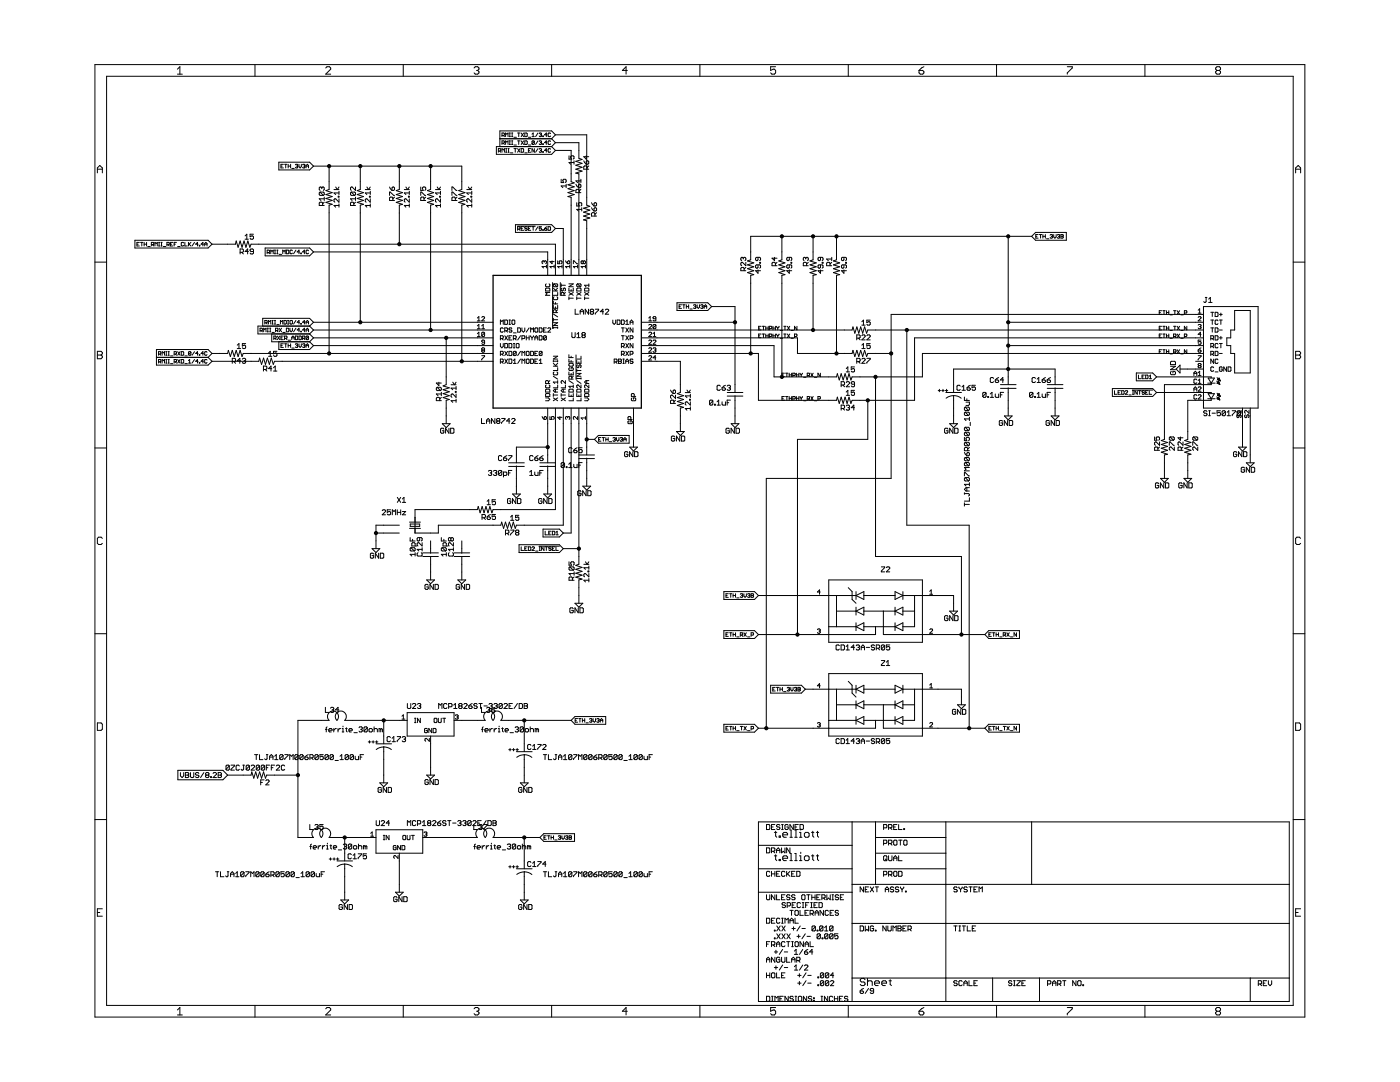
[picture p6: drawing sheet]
<svg xmlns="http://www.w3.org/2000/svg" width="279mm" height="216mm" viewBox="0 0 279 216" stroke-linecap="round" stroke-linejoin="round" font-family="sans-serif">
<g fill="none" stroke="#000" stroke-width=".2">
<path d="M18.9 12.9h241.5v190h-241.5zM21.3 15.2h236.8v185.4h-236.8zM35.4 13.8l.5-.5v1.5M35.4 14.8h1M50.9 12.9v2.3M65 13.6l.3-.3h.4l.3 .3v.2l-1 1h1M80.5 12.9v2.3M94.6 13.6l.2-.3h.5l.3 .3v.2l-.3 .3M95.1 14.1h.2M95.3 14.1l.3 .2v.2l-.3 .3h-.5l-.2-.3M110.1 12.9v2.3M125.2 14.1h-1l.7-.8v1.5"/>
<path d="M139.7 12.9v2.3M154.8 13.3h-1v.8l.5-.3h.2l.3 .3v.4l-.3 .3h-.4l-.3-.3M169.3 12.9v2.3M183.4 14.1h.7l.3 .2v.2l-.3 .3h-.4l-.3-.3zM184.4 13.3l-1 .8M198.9 12.9v2.3M213 13.3h1v.3l-1 .9v.3M228.5 12.9v2.3M242.9 14.1l-.3-.3v-.2l.3-.3h.5l.2 .3v.2l-.2 .3M242.9 14.1l-.3 .2v.2l.3 .3h.5l.2-.3v-.2l-.2-.2M242.9 14.1h.5M19.4 33.8h1"/>
<path d="M19.4 34.5v-1l.5-.5 .5 .5v1M55.6 32.4h6.2l.8 .7-.8 .8h-6.2zM56.1 33.1h.2M56.6 32.8h-.5v.7h.5M56.8 32.8h.5M57 32.8v.7M57.5 33.1h.5M57.5 32.8v.7M58 32.8v.7M58.2 33.6h.5M58.9 32.9l.4-.1 .1 .1-.1 .2M59.2 33.1h.1"/>
<path d="M59.3 33.1l.1 .2-.1 .2-.4-.1M59.7 32.8v.5l.2 .2 .2-.2v-.5M60.4 32.9l.3-.1 .2 .1-.2 .2M60.6 33.1h.1M60.7 33.1l.2 .2-.2 .2-.3-.1M61.1 33.5v-.5l.2-.2 .3 .2v.5M61.1 33.1h.5M62.6 33.1h29.6v4.7l-.7 .2 1.3 .4-1.3 .4 1.3 .4-1.3 .4 1.3 .4-1.3 .4 1.3 .4-.6 .1v31.2M63.9 38.3h.6l.2 .2v.3l-.2 .2M63.9 38.3l-.2 .2v.3l.2 .2h.6M63.9 38.3l.6 .7M64.2 37.5l-.1-.2-.4 .2v.3l.2 .2"/>
<path d="M64.2 37.5l.2-.2 .3 .2v.3l-.2 .2M64.2 37.5v.2M64.7 39.7h-1l.4 .3M64.7 39.3v.7M65.7 33.1v4.7l-.7 .2 1.3 .4-1.3 .4 1.3 .4-1.3 .4 1.3 .4-1.3 .4 1.3 .4-.6 .1v29.6M66.7 37.8h.9M67 37.3l.3 .5 .3-.5M67.5 39.2h.1v.1h-.1zM67.6 39.7v.6l-.6-.6-.3 .1v.4l.1 .1M67.6 38.5h-.9l.3 .3M67.6 38.2v.6M70.1 38.3h.7l.2 .2v.3l-.2 .2"/>
<path d="M70.1 38.3l-.1 .2 .1 .5h.7M70.1 38.3l.7 .7M71 39.7h-1l.3 .3M71 37.3v.7l-.7-.7-.3 .2 .1 .5M71 39.3v.7M71.9 33.1v4.7l-.6 .2 1.2 .4-1.2 .4 1.2 .4-1.2 .4 1.2 .4-1.2 .4 1.2 .4-.6 .1v23.4M72.9 37.8h1M73.2 37.3l.4 .5 .3-.5M73.7 39.2h.2v.1h-.2zM73.9 39.7v.6l-.8-.6-.2 .1v.4l.2 .1M73.9 38.5h-1l.3 .3M73.9 38.2v.6"/>
<path d="M77.7 39v-.7l1 .7M77.7 37.3l.5 .7M78.2 37.5l.4-.2 .1 .2v.3l-.1 .2h-.4zM78.7 39.3l-.3 .4M79.7 33.1v4.7l-.6 .2 1.2 .4-1.2 .4 1.2 .4-1.2 .4 1.2 .4-1.2 .4 1.2 .4-.6 .1v7.8M80.7 37.8h1M81 37.3l.3 .5 .4-.5M81.5 39.2h.2v.1h-.2zM81.7 39.7v.6l-.8-.6-.2 .1v.4l.2 .1M81.7 38.5h-1l.3 .3M81.7 38.2v.6M84 37.3v.7h.5l-.2-.3 .2-.4h.3l.2 .2v.3l-.2 .2"/>
<path d="M84 39v-.7l1 .7M85 39.3l-.4 .4M85.9 33.1v4.7l-.6 .2 1.3 .4-1.3 .4 1.3 .4-1.3 .4 1.3 .4-1.3 .4 1.3 .4-.7 .1v24.9M86.9 37.8h1M87.2 37.3l.4 .5 .3-.5M87.7 39.2h.2v.1h-.2zM87.9 38.2v.6M87.9 39.7v.6l-.7-.6-.3 .1v.4l.2 .1M87.9 38.5h-1l.3 .3M90.2 38v-.7l1 .7M90.2 39v-.7l1 .7M91.2 39.3l-.3 .4"/>
<path d="M93.2 37.8h.9M93.5 37.3l.3 .5 .3-.5M94 39.2h.1v.1h-.1zM94.1 39.7v.6l-.6-.6-.3 .1 .1 .5M94.1 38.5h-.9l.3 .3M94.1 38.2v.6M99.5 30.1h.3l.1-.3-.4-.1v.7M99.7 30.1l.2 .3M99.8 27.7h10.3M100.2 27h.3l.2-.3-.5-.2v.8M100.2 28.6h.3l.2-.4-.5-.1v.7M100.2 30.4v-.7l.2 .2 .3-.2v.7"/>
<path d="M100.4 27l.3 .3M100.4 28.6l.3 .2M100.9 27.3v-.8l.3 .3 .2-.3v.8M100.9 28.8v-.7l.3 .2 .2-.2v.7M100.9 29.7h.3M100.9 30.4h.3M101 29.7v.7M101.4 29.7h.2M101.4 30.4h.2M101.5 29.7v.7M101.6 26.5h.3M101.6 27.3h.3"/>
<path d="M101.6 28.1h.3M101.6 28.8h.3M101.7 26.5v.8M101.7 28.1v.7M101.9 30.5h.4M102.1 26.5h.2M102.1 27.3h.2M102.1 28.1h.2M102.1 28.8h.2M102.2 26.5v.8M102.2 28.1v.7M102.6 27.4h.5"/>
<path d="M102.6 28.9h.5M102.6 29.7h.5M102.8 29.7v.7M103.3 26.5h.5M103.3 28.1h.5M103.3 29.7l.5 .7M103.5 26.5v.8M103.5 28.1v.7M103.8 29.7l-.5 .7M104 29.7l.5 .1v.5l-.1 .1h-.4zM104 26.5l.5 .8M104 28.1l.5 .7"/>
<path d="M104.5 26.5l-.5 .8M104.5 28.1l-.5 .7M104.7 26.5l.5 .2-.1 .6h-.4zM104.7 28.1l.5 .1-.1 .6h-.4zM104.7 30.5h.5M105.5 27.4h.4M105.5 28.9h.4M105.5 30h.2M105.9 29.7h-.4v.7h.4M106.2 27.3h.4M106.2 26.8l.2-.3v.8M106.6 28.2l-.1-.1-.3 .1v.5"/>
<path d="M106.6 29.7v.7l-.4-.7v.7M106.6 28.2l-.1 .6-.3-.1M106.6 28.2l-.4 .5M107.4 26.5l-.5 .8M107.4 28.1l-.5 .7M107.4 29.7l-.5 .7M107.6 26.7l.3-.2 .2 .2-.2 .2M107.6 28.2l.3-.1 .2 .1-.2 .3M107.6 29.8l.3-.1 .2 .1-.2 .2M107.8 26.9h.1M107.8 28.5h.1M107.8 30h.1"/>
<path d="M107.9 30l.2 .1-.2 .3-.3-.1M107.9 26.9l.2 .1-.2 .3-.3-.2M107.9 28.5l.2 .1-.2 .2-.3-.1M108.3 27.1l.1 .2zM108.3 28.7l.1 .1zM108.3 30.3l.1 .1zM109.2 26.9h-.5l.3-.4v.8M109.2 28.5h-.5l.3-.4v.7M109.2 30h-.5l.3-.3v.7M109.9 26.7l-.2-.2-.3 .2 .1 .6 .4-.2M109.9 28.2l-.2-.1-.3 .1 .1 .6 .4-.1M109.9 29.8l-.2-.1-.3 .1v.5l.1 .1 .4-.1"/>
<path d="M110.1 29.3h-11v1.5h11l.7-.8M110.1 27.7l.7 .8M110.1 29.3l.7 .7M110.8 26.9l-.7-.8h-10.3v3.2M110.8 30h3.2v6.3l.6 .2-1.3 .4 1.3 .4-1.3 .4 1.3 .3-1.3 .4 1.3 .4-1.3 .4 .7 .2v15.5M110.8 28.5h4.7v3.1l.7 .2-1.3 .4 1.3 .4-1.3 .4 1.3 .4-1.3 .4 1.3 .3-1.3 .4 .6 .2v20.2M110.8 26.9h6.3v14l.6 .3-1.2 .4 1.2 .3-1.2 .4 1.2 .4-1.2 .4 1.2 .4-1.2 .4 .6 .1v10.9M110.8 26.9l-.7 .8M110.8 28.5l-.7 .8M112 35.8v.6h.5l-.2-.3 .2-.3h.3l.2 .1v.4l-.2 .1M113 36.8v.6M113 37.1h-1l.3 .3"/>
<path d="M113.6 31.1v.6h.4l-.1-.3 .1-.3h.4l.2 .2v.3l-.2 .1M114.6 32.4h-1l.3 .4M114.6 32.1v.7M114.9 36.8l.5 .6M115.4 36.9l.2-.1 .3 .1-.1 .5h-.4zM115.6 38.4v-.4l-.2-.2h-.3l-.2 .2v.4h1M115.9 35.8v.6M115.9 37.8l-.3 .3M115.9 36.1h-1l.4 .3M116.5 32.1l.5 .7M117 32.3l.3-.2 .2 .2v.3l-.2 .2h-.3zM117 31.1v.6l-.5-.4h1"/>
<path d="M117.2 33.8v-.5l-.2-.2h-.3l-.2 .2v.5h1M117.5 33.1l-.3 .3M258.6 33.8h1M258.6 34.5v-1l.5-.5 .5 .5v1M18.9 52.3h2.4M26.9 47.9h14.6l.8 .8-.8 .8h-14.6zM27.3 48.7h.3M27.8 48.4h-.5v.7h.5M28 48.4h.5M28.3 48.4v.7M28.8 48.7h.5M28.8 48.4v.7"/>
<path d="M29.3 48.4v.7M29.5 49.2h.5M30.2 48.8h.4l.1-.3-.5-.1v.7M30.4 48.8l.3 .3M30.9 49.1v-.7l.3 .2 .2-.2v.7M31.6 48.4h.3M31.6 49.1h.3M31.7 48.4v.7M32.1 48.4h.3M32.1 49.1h.3M32.2 48.4v.7M32.6 49.2h.5"/>
<path d="M33.3 48.8h.4l.1-.3-.5-.1v.7M33.5 48.8l.3 .3M34 48.7h.3M34.5 48.4h-.5v.7h.5M34.8 48.7h.2M35.2 48.4h-.4v.7M35.5 49.2h.4M36.7 48.5l-.2-.1-.3 .1 .1 .6 .4-.1M36.9 48.4v.7h.5M37.6 48.4v.7M37.7 48.7l.4 .4M38.1 48.4l-.5 .4"/>
<path d="M38.8 48.4l-.5 .7M39.5 48.7h-.4l.3-.3v.7M39.8 49l.1 .1zM40.6 48.7h-.5l.4-.3v.7M40.9 49.1v-.5l.2-.2 .2 .2v.5M40.9 48.7h.4M42.3 48.7h4.7l.1-.6 .4 1.2 .4-1.2 .4 1.2 .4-1.2 .4 1.2 .4-1.2 .4 1.2 .2-.6h60.7v6.2M47.9 50.4h.5l.2-.2v-.4l-.2-.1h-.5v1M48.2 50.4l.4 .3M48.9 47.1l.4-.4v1M48.9 47.7h.7M49.6 50.2h-.7l.5-.5v1"/>
<path d="M50.6 46.7h-.7v.5l.3-.1 .4 .1v.4l-.2 .1h-.3l-.2-.1M50.6 50.2h-.5l-.2-.2 .2-.3h.3l.2 .1v.7l-.2 .2h-.3l-.2-.2M52.9 49.5h8.9l.8 .8-.8 .8h-8.9zM53.3 50.4l.5-.1-.1-.4h-.4v.7M53.6 50.4l.2 .2M54 50.6v-.7l.3 .3 .2-.3v.7M54.8 49.9h.2M54.8 50.6h.2M54.9 49.9v.7M55.2 49.9h.3M55.2 50.6h.3M55.4 49.9v.7"/>
<path d="M55.7 50.8h.5M56.4 50.6v-.7l.3 .3 .2-.3v.7M57.1 49.9l.5 .1-.1 .6h-.4zM58.4 50l-.2-.1-.3 .1 .1 .6 .4-.1M59.1 49.9l-.5 .7M59.8 50.3h-.5l.4-.4v.7M60 50.5l.1 .1zM60.9 50.3h-.5l.3-.4v.7M61.6 50l-.2-.1-.3 .1 .1 .6 .4-.1M62.6 50.3h46.7v4.6M64.4 41v-.5l-.2-.2h-.3l-.2 .2v.5h1M64.7 40.3l-.3 .4"/>
<path d="M67.6 41h-.9l.3 .3M67.6 40.7v.6M70.6 41v-.5l-.2-.2h-.3l-.1 .2v.5h1M71 40.3l-.4 .4M73.9 41h-1l.3 .3M73.9 40.7v.6M78.4 40v-.5l-.2-.2h-.3l-.2 .2v.5h1M81.7 41h-1l.3 .3M81.7 40.7v.6M84.6 40v-.5l-.1-.2h-.4l-.1 .2v.5h1M87.9 41h-1l.3 .3M87.9 40.7v.6"/>
<path d="M90.9 40v-.5l-.2-.2h-.3l-.2 .2v.5h1M94.1 41h-.9l.3 .3M94.1 40.7v.6M102.9 44.8h7.2l.7 .8-.7 .8h-7.2zM103.3 45.1h3.5M103.3 45.7l.5-.1-.1-.4h-.4v.8M103.5 45.7l.3 .3M104 45.6h.2M104.5 45.2h-.5v.8h.5M105.2 45.4l-.3-.2-.2 .3 .4 .1 .1 .2-.1 .2-.4-.2M105.5 45.6h.2M105.9 45.2h-.4v.8h.4"/>
<path d="M106.2 45.2h.4M106.4 45.2v.8M107.4 45.2l-.5 .8M108.1 45.2h-.5v.4l.2-.1 .3 .1-.2 .4-.3-.2M108.3 45.8l.1 .2zM108.6 52.2l-.1-.2-.3 .2 .1 .4M108.6 52.2l.2-.2 .3 .2-.2 .4M108.6 52.2v.1M108.7 45.6h.3l.2 .2-.4 .2zM109 57.5h.6l.1 .1v.5h-.8zM109 56.6l-.1 .2 .1 .4h.6l.1-.1-.1-.5M109.1 53.2h-.9l.3 .3"/>
<path d="M109.1 52.9v.6M109.2 45.2l-.5 .4M109.4 45.2l.5 .2v.4l-.2 .2h-.3zM109.7 58.4h-.8l.3 .2-.3 .3h.8M110.2 52v.6l-.5-.4h.9M110.3 56.4v9.2M110.4 58.1h.9M110.4 57.5l.6 .6M110.6 56.6l.7 .2-.2 .4M110.6 59.2l-.2 .2 .2 .4h.5l.2-.2-.2-.4M110.6 56.6l-.2 .5 .2 .1h.5M110.6 56.6l.5 .6"/>
<path d="M110.6 53.2h-.9l.3 .3M110.6 52.9v.6M110.8 45.6h1.6v9.3M111.3 52v.6h.4l-.1-.4 .4-.2 .2 .2-.2 .4M111.3 58.4v.5h-.9M111.3 57.5l-.5 .4M111.8 56.4v2.6M112 56.6v.6M112 56.9h.8M112.1 57.5l-.1 .1 .1 .5 .3-.2 .2-.4 .2 .1-.1 .5M112.2 53.2h-.9l.3 .3M112.2 52.9v.6"/>
<path d="M112.6 58.9v-.4l-.5-.1-.1 .1v.4h.8M112.8 58.4l-.2 .2M112.9 52l.4 .6M113.3 52.2l.1-.2 .3 .2-.1 .4h-.3zM113.5 57.5v.6h.9v-.6M113.5 59.2v.6M113.5 56.6h.9l-.9 .6h.9M113.5 59.5h.9M113.5 58.4l.9 .5M113.7 52.9v.6M113.7 53.2h-.8l.2 .3M114 57.8v.3"/>
<path d="M114.4 58.4l-.9 .5M114.4 52.6v-.6l.9 .6M115.1 57.6l.2-.1h.5l.2 .6h-.9zM115.1 40.4v.7h.5l-.2-.3 .2-.4 .5 .2-.1 .5M115.1 59.2v.6M115.1 59.5h.9M115.1 58.4l.9 .5M115.3 56.6h.5l.2 .2-.2 .4M115.3 56.6l-.2 .5 .2 .1h.5M115.3 56.6l.5 .6M115.3 53.2h-.9l.3 .3M115.3 52.9v.6"/>
<path d="M116 58.4l-.9 .5M116.1 41.8h-1l.3 .3M116.1 41.4v.7M116.4 52.2l-.1-.2-.3 .2 .1 .4 .3-.1M116.4 52.2l.1-.2 .3 .2-.1 .4-.3-.1M116.4 52.2v.3M116.7 59.5h.8M116.7 59.2v.6M116.7 58.4l.8 .5M116.8 57.5h.6l.1 .1v.5h-.8zM116.8 53.2h-.8l.3 .3M116.8 52.9v.6"/>
<path d="M117.5 56.6v.6M117.5 56.9h-.8l.2 .3M117.5 58.4l-.8 .5M118 41.4l.6 .7M118 40.4l.6 .7M118.6 40.6l.3-.2 .2 .2v.3l-.2 .2h-.3zM118.6 41.6l.3-.2 .2 .2v.4l-.5 .1zM118.7 43.1v-.5l-.1-.2h-.4l-.2 .2v.5h1.1M119.1 42.4l-.4 .4M148.3 51.5l-.1-.1-.4 .1v.3l.2 .2M148.3 51.5l.2-.1 .3 .1v.3l-.1 .2M148.3 51.5v.2"/>
<path d="M148.5 54v-.5l-.2-.1h-.3l-.2 .1v.5h1M148.8 52.3v.7l-.6-.7-.4 .2v.4l.2 .1M148.8 53.4l-.3 .3M151.3 53.8v.7l-.5-.5h1M151.3 52.9v.5l-.2 .1-.3-.1v-.4l.2-.1h.6l.2 .1v.4l-.2 .1M151.3 51.4v.4l-.2 .2-.3-.2v-.3l.2-.1h.6l.2 .1v.3l-.2 .2M151.6 52.3h.2v.2h-.2zM154.6 51.4v.6l-.5-.5h1M154.7 53v-.5l-.1-.2h-.4l-.1 .2v.5h1M155.1 52.3l-.4 .4M156 47.2v4.6l-.6 .3 1.3 .4-1.3 .4 1.3 .3-1.3 .4 1.3 .4-1.3 .4 1.3 .4-.7 .1v20.3M157.5 53.8v.7l-.5-.5h1"/>
<path d="M157.5 52.9v.5l-.1 .1-.4-.1v-.4l.2-.1h.7l.1 .1-.1 .5M157.5 51.4v.4l-.1 .2-.4-.2v-.3l.2-.1h.7l.1 .1-.1 .5M157.9 52.3h.1v.2h-.1zM160.8 51.5l-.2-.1-.3 .1 .2 .5M160.8 51.5l.2-.1 .3 .1v.3l-.2 .2M160.8 51.5v.2M161 53v-.5l-.2-.2h-.3l-.2 .2v.5h1M161.3 52.3l-.3 .4M162.3 47.2v4.6l-.7 .3 1.3 .4-1.3 .4 1.3 .3-1.3 .4 1.3 .4-1.3 .4 1.3 .4-.6 .1v10.9M163.7 53.8v.7l-.4-.5h1M163.7 52.9v.5l-.1 .1-.3-.1v-.4l.1-.1h.7l.2 .1v.4l-.2 .1M163.7 51.4v.4l-.1 .2-.3-.2v-.3l.1-.1h.7l.2 .1v.3l-.2 .2"/>
<path d="M164.1 52.3h.2v.2h-.2zM165.7 53v-.5l-.2-.2h-.4l-.1 .2v.5h1M166 52.3l-.3 .4M166 51.7h-1l.3 .3M166 51.4v.6M166.9 47.2v4.6l-.6 .3 1.3 .4-1.3 .4 1.3 .3-1.3 .4 1.3 .4-1.3 .4 1.3 .4-.7 .1v15.6M168.4 53.8v.7l-.5-.5h1M168.4 51.4v.4l-.1 .2-.4-.2 .2-.4h.7l.1 .1v.3l-.1 .2M168.4 52.9v.5l-.1 .1-.4-.1 .2-.5h.7l.1 .1v.4l-.1 .1M168.8 52.3h.1v.2h-.1zM201.2 47.2v29.6M205.9 47.2l.8-.8h6.1v1.5h-6.1z"/>
<path d="M205.9 47.2h-56.1v4.6l-.6 .3 1.2 .4-1.2 .4 1.2 .3-1.2 .4 1.2 .4-1.2 .4 1.2 .4-.6 .1v15.6M206.7 47.2h.2M207.2 46.8h-.5v.7h.5M207.4 46.8h.5M207.7 46.8v.7M208.1 47.2h.5M208.1 46.8v.7M208.6 46.8v.7M208.9 47.6h.4M209.6 46.9l.3-.1 .2 .1-.2 .3M209.8 47.2h.1M209.9 47.2l.2 .1-.2 .2-.3-.1"/>
<path d="M210.3 46.8v.5l.2 .2 .3-.2v-.5M211 46.9l.4-.1 .1 .1-.1 .3M211.2 47.2h.2M211.4 47.2l.1 .1-.1 .2-.4-.1M211.7 46.8l.5 .1-.1 .6h-.4zM211.7 47.2h.4M240.5 59.4h.4M240.7 59.4v.8l-.2 .1-.3-.1M241.2 59.7l.4-.3v.9M258.1 52.3h2.3M19.4 70.1h.8l.2 .2v.3l-.2 .2 .2 .3v.2l-.2 .3h-.8zM19.4 70.8h.8"/>
<path d="M31.2 71.3h10.3M31.6 72.2h.4l.1-.4-.5-.1v.8M31.6 70.7l.5-.2-.1-.3h-.4v.7M31.9 72.2l.2 .3M31.9 70.7l.2 .2M32.4 70.9v-.7l.2 .2 .2-.2v.7M32.4 72.5v-.8l.2 .3 .2-.3v.8M33.1 70.2h.2M33.1 71.7h.2M33.1 72.5h.2M33.1 70.9h.2M33.2 70.2v.7"/>
<path d="M33.2 71.7v.8M33.5 70.2h.3M33.5 71.7h.3M33.5 72.5h.3M33.5 70.9h.3M33.7 70.2v.7M33.7 71.7v.8M34 72.6h.5M34 71h.5M34.8 70.7l.4-.2-.1-.3h-.3v.7M34.8 72.2h.3l.1-.4-.4-.1v.8M35 72.2l.2 .3"/>
<path d="M35 70.7l.2 .2M35.5 71.7l.4 .8M35.5 70.2l.4 .7M35.9 71.7l-.4 .8M35.9 70.2l-.4 .7M36.2 70.2l.5 .1-.2 .6h-.3zM36.2 71.7l.5 .1-.2 .7h-.3zM36.9 72.6h.5M36.9 71h.5M37.6 72l.2-.3v.8M37.6 72.5h.5M38.1 70.3l-.1 .6-.4-.1"/>
<path d="M38.1 70.3l-.4-.1-.1 .6M38.1 70.3l-.5 .5M38.8 71.7l-.5 .8M38.8 70.2l-.5 .7M39.5 72.1h-.4l.3-.4v.8M39.5 70.5h-.4l.3-.3v.7M39.8 72.3l.1 .2zM39.8 70.8l.1 .1zM40.6 72.1h-.5l.4-.4v.8M40.6 70.5h-.5l.4-.3v.7M41.3 70.3l-.1-.1-.3 .1 .1 .6 .3-.1M41.3 71.8l-.1-.1-.3 .1 .1 .7 .3-.2"/>
<path d="M41.5 71.3l.8 .8M42.3 72.1h9.3l.2-.6 .4 1.2 .4-1.2 .4 1.2 .4-1.2 .4 1.2 .3-1.2 .4 1.2 .3-.6h43.6M42.3 70.5h3.1l.2-.6 .4 1.2 .4-1.2 .4 1.2 .3-1.2 .4 1.2 .4-1.2 .4 1.2 .2-.6h49.9M42.3 70.5l-.8 .8M42.3 70.5l-.8-.8h-10.3v3.2h10.3l.8-.8M46.4 72.2h.5l.1-.2-.1-.5h-.5v1M46.7 72.2l.3 .3M47.3 69.6h.7M47.3 68.9l.4-.3v1M48 72h-.7l.6-.5v1M48.4 71.7l.1-.2h.4l.1 .2-.1 .3M48.7 72h.2"/>
<path d="M48.9 72l.1 .2-.1 .3h-.4l-.1-.2M49 68.6h-.6v.4l.3-.1 .3 .1v.4l-.1 .2h-.4l-.1-.2M51.9 66l.5-.2-.1-.3h-.4v.7M52.1 66l.3 .2M52.6 73.7h.5l.2-.1v-.4l-.2-.2h-.5v1M52.6 66.2v-.7l.3 .2 .2-.2v.7M52.9 64.4h.3l.1-.3-.4-.2v.8M52.9 73.7l.4 .3M53.1 64.4l.2 .3M53.3 65.5h.3M53.3 66.2h.3M53.4 65.5v.7"/>
<path d="M53.6 64.7v-.8l.2 .3 .2-.3v.8M53.6 70.4l.3-.3v1M53.6 71.1h.7M53.8 65.5h.2M53.8 66.2h.2M53.9 65.5v.7M54.2 66.6v1.6h7.6M54.3 73.6h-.7l.5-.6v1M54.3 66.3h.5M54.3 63.9h.2M54.3 64.7h.2M54.4 63.9v.8"/>
<path d="M54.6 73.4l.3-.4v1M54.6 74h.7M54.7 67.5h.3l.1-.3-.4-.1v.7M54.8 63.9h.2M54.8 64.7h.2M54.9 63.9v.8M54.9 67.5l.2 .3M55 66h.4l.1-.4-.5-.1v.7M55.2 64.8h.5M55.2 66l.3 .2M55.3 70.1h-.7v.5l.3-.2 .4 .2v.3l-.2 .2h-.3l-.2-.2M55.4 67.1l.4 .7"/>
<path d="M55.6 68.2v1.5h6.2l.8-.7M55.7 65.5l.5 .7M55.8 67.1l-.4 .7M56 64.7v-.8l.2 .3 .2-.3v.8M56.1 67.4h.2M56.1 69h.2M56.2 65.5l-.5 .7M56.4 66.3h.5M56.6 67.1h-.5v.7h.5M56.6 68.6h-.5v.7h.5M56.7 63.9l.4 .2-.1 .6h-.3zM56.8 67.5h.3l.2-.3-.5-.1v.7"/>
<path d="M56.8 68.6h.5M57 67.5l.3 .3M57 68.6v.7M57.1 65.5l.5 .1v.5l-.1 .1h-.4zM57.4 63.9h.2M57.4 64.7h.2M57.5 63.9v.8M57.5 68.6v.7M57.5 67.9h.5M57.5 69h.5M57.9 64.1l.1-.2 .4 .2-.2 .6-.3-.2zM57.9 65.5v.5l.2 .2 .3-.2v-.5"/>
<path d="M58 68.6v.7M58.2 67.8v-.5l.3-.2 .2 .2v.5M58.2 67.4h.5M58.2 69.4h.5M58.9 67.1l.5 .1-.1 .6h-.4zM58.9 68.7l.4-.1 .1 .1-.1 .3M59.1 63.9l-.5 .8M59.1 65.5l-.5 .7M59.2 69h.1M59.3 69l.1 .1-.1 .2-.4-.1M59.7 67.1l.4 .1-.1 .6h-.3zM59.7 68.6v.5l.2 .2 .2-.2v-.5"/>
<path d="M59.8 65.8h-.5l.4-.3v.7M59.8 64.3h-.5l.4-.4v.8M60 64.5l.1 .2zM60 66.1l.1 .1zM60.4 68.7l.3-.1 .2 .1-.2 .3M60.4 67.5l.5-.1-.2-.3h-.3v.7M60.6 67.5l.3 .3M60.6 69h.1M60.7 69l.2 .1-.2 .2-.3-.1M60.9 65.8h-.5l.3-.3v.7M60.9 64.3h-.5l.3-.4v.8M61.1 64.7v-.5l.2-.3 .3 .3v.5"/>
<path d="M61.1 66.2v-.5l.2-.2 .3 .2v.5M61.1 69.3v-.4l.2-.3 .3 .3v.4M61.1 65.8h.5M61.1 64.3h.5M61.1 69h.5M61.6 67.2l-.4-.1-.1 .5M61.6 67.2l-.2 .6-.3-.2M61.6 67.2l-.5 .4M61.8 65.1h-10.3v1.5h10.3M61.8 65.1l.8 .7M61.8 66.6l.8 .8M61.8 68.2l.8 .8"/>
<path d="M62.6 67.4h35.8M62.6 65.8h35.8M62.6 64.3h35.8M62.6 64.3l-.8-.8h-9.4v1.6M62.6 64.3l-.8 .8M62.6 65.8l-.8 .8M62.6 67.4l-.8 .8M62.6 69h35.8M87.2 77.3h.7l.2 .1v.4l-.2 .1M87.2 77.3l-.1 .1v.4l.1 .1h.7M87.2 77.3l.7 .6M87.6 76.3v.6l-.5-.5h1"/>
<path d="M87.8 79.9v-.4l-.2-.2h-.4l-.1 .2v.4h1M88.1 78.6h-1l.3 .4M88.1 78.3v.7M88.1 79.3l-.3 .3M89 67.4v9.4l-.6 .2 1.3 .4-1.3 .4 1.3 .4-1.3 .3 1.3 .5-1.3 .3 1.3 .4-.7 .2v4.6M90 76.8h1M90.4 76.3l.3 .5 .3-.5M90.9 78.1h.1v.2h-.1zM91 79.9h-1l.4 .4M91 77.1v.7M91 78.6v.7l-.6-.7-.4 .2v.3l.2 .2M91 79.6v.7"/>
<path d="M91 77.4h-1l.4 .4M95.3 64h.5M95.3 65.6h.5M95.3 65l.3-.3v.9M95.3 63.5l.3-.3v.8M95.3 66.6l.3-.3v.9M95.3 67.2h.5M96.1 71h.6l-.6 .8M96.1 63.3l.2-.1 .4 .1-.6 .7h.6M96.1 65.6h.6M96.1 65l.3-.3v.9M96.3 69.8l-.2-.1 .2-.3 .4 .2-.1 .2"/>
<path d="M96.3 69.8l-.2 .2 .2 .3 .4-.2-.1-.3M96.3 69.8h.3M96.7 68.3h-.4l-.2-.2 .2-.2 .4 .1v.6l-.1 .1-.5-.1M96.7 66.4v.6l-.1 .2-.5-.2M96.7 66.4l-.4-.1-.2 .1v.6M96.7 66.4l-.6 .6M99.9 70.7h.4l.1-.4-.1-.2h-.4v.9M99.9 64.7v-.8l.3 .3 .2-.3v.8M99.9 67.6h.4l.1-.5-.5-.1v.8M99.9 68.5v.6l.3 .3 .2-.3v-.6M99.9 72.2l.5-.1-.1-.5h-.4v.9M100.2 70.7l.2 .3"/>
<path d="M100.2 72.2l.2 .3M100.2 67.6l.2 .2M100.4 65.6l-.1-.2-.4 .2v.5l.1 .2 .4-.2M100.7 63.9h.5l.1 .1v.6l-.1 .1h-.5zM100.7 66h.5l.1-.4-.1-.2h-.5v.9M100.7 68.5h.5l.1 .2v.6l-.1 .1h-.5zM100.7 70.1l.6 .9M100.7 71.6l.6 .9M100.7 67l.6 .8M101 66l.3 .3M101.3 70.1l-.6 .9M101.3 71.6l-.6 .9"/>
<path d="M101.3 67l-.6 .8M101.6 68.5h.4l.2 .2-.2 .7h-.4zM101.6 70.1h.4l.2 .2v.5l-.2 .2h-.4zM101.6 71.6h.4l.2 .2-.2 .7h-.4zM101.6 63.9h.3M101.6 67.4h.3M101.6 64.7h.3M101.7 63.9v.8M102.2 65.6l-.5-.2-.1 .3 .4 .1 .2 .3-.2 .2-.4-.2M102.2 67h-.6v.8h.6M102.3 63.9l.4 .1v.6l-.1 .1-.4-.1zM102.4 68.5h.3"/>
<path d="M102.4 72.5h.6M102.4 69.4h.3M102.4 67.6h.5l.1-.5-.6-.1v.8M102.4 66.4h.6M102.4 71.9l.3-.3v.9M102.6 68.5v.9M102.7 67.6l.3 .2M103 70.3l-.4-.2-.2 .2v.5M103 70.3v.5l-.1 .2-.5-.2M103 70.3l-.6 .5M103.2 68.5l.4 .2-.1 .7-.5-.1v-.6zM103.3 65.4h.4l.2 .2v.5l-.2 .2h-.4z"/>
<path d="M103.9 70.1l-.6 .9M103.9 71.6l-.6 .9M103.9 67l-.6 .8M104.2 65.4v.6l.3 .3 .2-.3v-.6M104.2 67.6h.4l.1-.5-.5-.1v.8M104.2 71v-.9l.3 .3 .2-.3v.9M104.2 72.5v-.9l.3 .3 .2-.3v.9M105 71.8l.2-.2 .4 .2v.6l-.1 .1-.5-.1zM105 67.4h.6M105 67v.8M105.2 70.1l.4 .2v.5l-.1 .2-.5-.2v-.5zM105.6 67v.8"/>
<path d="M105.6 65.4l-.6 .9M105.9 70.1h.4l.2 .2v.5l-.2 .2h-.4zM105.9 66.3v-.9l.3 .3 .3-.3v.9M105.9 71.6h.4l.2 .2v.6l-.2 .1h-.4zM105.9 67l.3 .4M106.2 67.4v.4M106.5 67l-.3 .4M106.7 67.8v-.5l.3-.3 .3 .3v.5M106.7 72.1h.3M106.7 67.4h.6M106.7 70.5h.3M106.9 65.4l.4 .2v.5l-.1 .2-.5-.2v-.5z"/>
<path d="M107.3 70.1h-.6v.9h.6M107.3 71.6h-.6v.9h.6M107.6 65.4h.4l.2 .2v.5l-.2 .2h-.4zM107.6 67l.6 .1v.6l-.2 .1h-.4zM107.6 72.5h.6M107.6 71.9l.3-.3v.9M108.2 70.3v.5l-.2 .2-.4-.2M108.2 70.3l-.4-.2-.2 .2v.5M108.2 70.3l-.6 .5M108.5 65.8h.3M108.9 79.4h.6l.2 .3-.2 .3h-.6M109 77.7h.6l.1 .1v.4h-.8z"/>
<path d="M109 78.5h.6l.1 .2v.4h-.8zM109 76.8l-.1 .1 .1 .5h.6l.1-.2-.1-.4M109.1 67.1v.6l-.2 .1-.4-.1M109.1 67.1l-.2-.1-.4 .1v.6M109.1 65.4h-.6v.9h.6M109.1 67.1l-.6 .6M109.3 65.6l.2-.2 .4 .2-.6 .7h.6M109.5 76.5v-.4l-.5-.2-.1 .6h.8M109.7 75.9l-.2 .3M110.4 72.1h.9M110.4 71.1h.9l-.9 .5h.9M110.4 60.9v.6h.9v-.6"/>
<path d="M110.4 65.4h.9M110.4 60.1v.5h.9M110.4 63.5v.6M110.4 65.2v.3M110.4 71.9v.3M110.4 78.5v.6M110.4 64.4h.9l-.9 .6h.9M110.4 63.8h.9M110.4 62.7l.9 .5M110.4 73.1h.9M110.4 72.5l.6 .6M110.4 79.4l.9 .6"/>
<path d="M110.4 78.8h.9M110.4 75.1l.9 .5M110.6 74.2l-.2 .2 .2 .4h.5l.2-.1-.2-.5M110.8 60.4v.2M110.8 61.2v.3M110.8 77.7v.5M111 62.4v-.5l-.2-.1-.4 .1v.5h.9M111.3 77.7h-.6l-.3 .3 .3 .2h.6M111.3 65.2v.3M111.3 71.9v.3M111.3 73.4v.5h-.9M111.3 75.9v.6"/>
<path d="M111.3 76.8v.6h-.9M111.3 61.8l-.3 .3M111.3 79.4l-.9 .6M111.3 76.2h-.9l.3 .3M111.3 72.5l-.5 .4M112 78.5v.6M112 78.8h.8M112 79.4l.8 .6M112.4 77.7v.5M112.8 75.9v.6l-.5-.6-.3 .2 .1 .4M112.8 77.7h-.5l-.3 .3 .3 .2h.5M112.8 76.8v.6h-.8"/>
<path d="M112.8 79.4l-.8 .6M113.5 72.6l.2-.1h.6l.1 .4-.7 .2zM113.5 74.2v.6h.9v-.6M113.5 77.8l.2-.1h.6l.1 .1v.4h-.9zM113.5 78.5v.6h.9v-.6M113.5 70.8v.6h.9M113.5 71.6v.6h.9M113.5 75.9l.9 .6M113.7 73.4l-.2 .1 .2 .4h.6l.1-.4-.4-.1v.3M114 71.1v.3M114 71.9v.3M114 74.5v.3"/>
<path d="M114 78.8v.3M114.1 75.6v-.4l-.4-.1-.2 .1v.4h.9M114.1 66.4v.8l.2 .2h.3l.2-.2v-.8M114.4 76.8v.6M114.4 79.4v.6h-.9M114.4 77.1h-.9l.3 .3M114.4 75.1l-.3 .3M114.8 61.7v1h.6M115 70.8v4.9M115.1 71.9v.6h.9v-.6M115.1 77.8l.2-.1h.5l.2 .5h-.9zM115.1 78.5v.6h.9v-.6"/>
<path d="M115.1 73.7v.5M115.1 75.4v.2M115.1 74.5h.9l-.9 .6h.9M115.1 73.9h.9M115.1 75.9l.9 .6M115.1 75.5h.9M115.1 66.7l.4-.3v1M115.1 67.4h.7M115.3 72.8l-.2 .4 .3 .2 .1-.5 .3-.1 .2 .1-.2 .5M115.5 72.2v.3M115.5 78.8v.3M115.8 62.7v-.7l.3-.3 .4 .3v.7"/>
<path d="M115.8 62.2h.7M116 71.1v.5h-.9M116 75.4v.2M116 76.8v.6l-.6-.6-.3 .1 .2 .5M116 79.4v.6h-.9M116.3 66.9l-.2-.2 .2-.3h.3l.2 .1-.2 .4M116.3 66.9l-.2 .1 .2 .4h.3l.2-.2-.2-.3M116.3 66.9h.3M116.7 79.4h.5l.3 .3-.3 .3h-.5M116.8 77.7h.6l.1 .1v.4h-.8zM116.8 78.5h.6l.1 .2v.4h-.8zM117.1 75.9v.6"/>
<path d="M117.5 61.7v1l-.7-1v1M117.5 76.8v.6l-.6-.6-.2 .1 .1 .5M117.5 75.9h-.6l-.2 .3 .2 .3h.6M118 62.2l-.2 .2 .2 .3h.3l.2-.2-.2-.3M118 62.2l-.2-.2 .2-.3h.3l.2 .2-.2 .3M118 62.2h.3M118.8 61.7h.7l-.7 1M120.5 62.2h-.7l.5-.5v1M120.8 61.9l.2-.2h.3l.2 .2-.7 .8h.7M122.3 63.9v.5l.3 .3 .3-.3v-.5M122.6 72.2l.5-.1-.1-.5h-.4v.9M122.9 72.2l.2 .3"/>
<path d="M123.2 63.9h.4l.1 .1v.6l-.1 .1h-.4zM123.4 72.1h.5M123.4 71.6h.5l.1 .2-.1 .3 .1 .3-.1 .1h-.5zM124 63.9h.4l.2 .1v.6l-.2 .1h-.4zM124 69.1h.4l.2-.4-.2-.2h-.4v.9M124 70.7h.4l.2-.4-.2-.2h-.4v.9M124 67h.6M124 65.4h.6M124.3 71.6h.3M124.3 72.5h.3M124.3 69.1l.3 .3M124.3 70.7l.3 .3"/>
<path d="M124.3 65.4v.9M124.3 67v.8M124.5 71.6v.9M124.9 72.1h.6M124.9 64.7h.6M124.9 72.5v-.6l.3-.3 .3 .3v.6M124.9 68.5l.6 .9M124.9 70.1l.6 .9M124.9 65.4l.6 .9M124.9 67l.6 .8M124.9 64.2l.3-.3v.8M125.5 68.5l-.6 .9"/>
<path d="M125.5 70.1l-.6 .9M125.5 65.4l-.6 .9M125.5 67l-.6 .8M125.8 70.7h.4l.1-.4-.1-.2h-.4v.9M125.8 67.6h.4l.1-.5-.5-.1v.8M125.8 64.7v-.5l.2-.3 .3 .3v.5M125.8 64.3h.5M126.2 79.4l-.2 .1 .2 .5h.5l.2-.2-.2-.4h-.3v.3M126.3 71.8l-.4-.2-.1 .3 .4 .2 .1 .3-.1 .1-.4-.1M126.3 65.4v.9l-.5-.9v.9M126.3 68.5v.9l-.5-.9v.9M126.6 79.1v-.4l-.4-.2-.2 .2v.4h.9"/>
<path d="M128 72.1h7.8v6.2l-.6 .2 1.2 .5-1.2 .3 1.2 .4-1.2 .4 1.2 .4-1.2 .4 1.2 .4-.6 .1v4.7M128 67.4h31.2v3.1h10.9l.1-.6 .4 1.2 .4-1.2 .4 1.2 .4-1.2 .4 1.2 .4-1.2 .4 1.2 .2-.6h4.6M128 69h26.5v6.2h12.4l.2-.6 .4 1.2 .4-1.2 .4 1.2 .4-1.2 .4 1.2 .3-1.2 .4 1.2 .3-.6h14v-4.7h56.1M128 65.8h42.1l.1-.6 .4 1.3 .4-1.3 .4 1.3 .4-1.3 .4 1.3 .4-1.3 .4 1.3 .2-.7h67M128 64.3h18.7M129.5 71.1l.1-.1 .4 .1-.5 .7h.5M129.5 69.6l.1-.2 .4 .2-.5 .7h.5M129.5 68l.1-.1 .4 .1-.5 .7h.5M129.5 64h.5M129.5 64.9l.1-.2 .4 .2-.5 .7h.5M129.5 66.4l.1-.1 .4 .1-.5 .8h.5M129.5 63.5l.3-.3v.8"/>
<path d="M130.3 69.6l.5-.2 .1 .2-.1 .2M130.3 68l.2-.1 .4 .1-.6 .7h.6M130.3 67.2h.6M130.3 66.6l.3-.3v.9M130.6 69.8h.2M130.8 69.8l.1 .2-.1 .3-.5-.2M130.9 63.6h-.4l-.2-.1 .2-.3 .4 .1v.6l-.1 .1-.5-.1M130.9 64.9l-.1-.2-.5 .2v.5M130.9 64.9l-.1 .7-.5-.2M130.9 71.4h-.6l.5-.4v.8M130.9 64.9l-.6 .5M133.8 77.8l.5 .7"/>
<path d="M134.3 78l.2-.2 .3 .2-.1 .5h-.4zM134.8 78.8v.7l-.6-.7h-.2l-.2 .2v.3l.2 .2M134.8 79.8l-.3 .4M135.1 60.4h6.1l.8 .8-.8 .8h-6.1zM135.5 61.2h.3M136 60.8h-.5v.7h.5M136.2 60.8h.5M136.5 60.8v.7M136.8 78.3h1M137 61.2h.4M137 60.8v.7M137.1 77.8l.3 .5 .4-.5"/>
<path d="M137.4 60.8v.7M137.6 79.7h.2v.1h-.2zM137.7 61.7h.5M137.8 78.7v.6M137.8 79h-1l.3 .3M138.4 60.9l.4-.1 .1 .1-.1 .3M138.6 61.2h.2M138.8 61.2l.1 .1-.1 .2-.4-.1M139.1 60.8v.5l.3 .2 .2-.2v-.5M139.8 60.9l.4-.1 .1 .1-.1 .3M140.1 61.2h.1M140.2 61.2l.1 .1-.1 .2-.4-.1"/>
<path d="M140.5 61.2h.5M140.5 61.5v-.4l.3-.3 .2 .3v.4M142 61.2h4.7v17.1M143.8 77l-.2-.1h-.3l-.2 .1v.7l.2 .2 .5-.2M144.1 77.4h.5l.2 .3-.5 .2-.2-.2zM144.8 76.9l-.7 .5M145.1 77l.2-.1h.3l.2 .1-.2 .4M145.1 78.3h3.2M145.1 79h3.2M145.4 77.4h.2M145.6 77.4l.2 .2-.2 .3-.5-.2M145.8 79.8h-.7v1"/>
<path d="M146.7 79v5.5M151.4 67h.2M151.4 65.5h.2M151.9 66.7h-.5v.7h.5M151.9 65.1h-.5v.7h.5M152.1 66.7h.5M152.1 65.1h.5M152.4 65.1v.7M152.4 66.7v.7M152.8 67h.5M152.8 65.5h.5M152.8 65.1v.7"/>
<path d="M152.8 66.7v.7M153.3 65.1v.7M153.3 66.7v.7M153.5 67.1h.4l.1-.3-.5-.1v.7M153.5 65.6h.4l.1-.4-.5-.1v.7M154.3 67h.4M154.3 65.5h.4M154.3 65.1v.7M154.3 66.7v.7M154.7 65.1v.7M154.7 66.7v.7M155 65.1l.2 .4"/>
<path d="M155 66.7l.2 .3M155.2 65.5v.3M155.2 67v.4M155.5 66.7l-.3 .3M155.5 65.1l-.3 .4M155.7 65.9h.5M155.7 67.5h.5M156.1 74.8h.2M156.1 74.5h.4M156.1 79.5h.2M156.1 75.2h.4M156.4 66.7h.5"/>
<path d="M156.4 65.1h.5M156.5 79.1h-.4v.7h.4M156.7 65.1v.7M156.7 66.7v.7M156.8 79.1h.5M156.8 74.5h.5M157 74.5v.7M157 79.1v.7M157.1 66.7l.5 .7M157.1 65.1l.5 .7M157.5 74.5v.7M157.5 79.1v.7"/>
<path d="M157.5 74.8h.5M157.5 79.5h.5M157.6 66.7l-.5 .7M157.6 65.1l-.5 .7M157.9 65.9h.4M157.9 67.5h.4M158 74.5v.7M158 79.1v.7M158.2 79.6l.5-.1-.1-.4h-.4v.7M158.2 74.9h.4l.1-.3-.5-.1v.7M158.6 67.1h.3l.1-.3-.4-.1v.7M158.9 74.8h.5"/>
<path d="M158.9 79.5h.5M158.9 74.5v.7M158.9 79.1v.7M159 65.1v.7l-.4-.7v.7M159.4 74.5v.7M159.4 79.1v.7M159.7 74.5l.2 .3M159.7 79.1l.2 .4M159.9 74.8v.4M159.9 79.5v.3M160.1 79.1l-.2 .4M160.1 74.5l-.2 .3"/>
<path d="M160.4 80h.4M160.4 75.3h.4M161.1 79.6l.5-.1-.1-.4h-.4v.7M161.1 74.9l.5-.1-.1-.3h-.4v.7M161.3 79.6l.3 .2M161.3 74.9l.3 .3M161.8 79.1l.5 .7M161.8 74.5l.5 .7M162.3 79.1l-.5 .7M162.3 74.5l-.5 .7M162.5 80h.5M162.5 75.3h.5"/>
<path d="M163.2 79.6h.4l.1-.4-.5-.1v.7M163.7 74.5v.7l-.5-.7v.7M167.9 76.8h.5l.2-.1v-.4l-.2-.1h-.5v1M168.2 76.8l.4 .4M168.9 73.6l.3-.4v1M168.9 78.2l.3-.3v1M168.9 74.2h.6M168.9 78.9h.6M168.9 76.3l.1-.1h.4l.1 .1v.2l-.6 .7h.6M170.5 73.2h-.6v.5l.5-.1 .1 .5-.1 .1-.5-.1M170.5 76.7h-.4l-.2-.2 .2-.3h.3l.1 .1v.7l-.1 .2h-.3l-.2-.2M170.5 77.9h-.6v.5l.5-.2 .1 .5-.1 .2h-.3l-.2-.2"/>
<path d="M171 67.5h.5l.2-.2v-.3l-.2-.2h-.5v1M171 72.2h.5l.2-.2v-.3l-.2-.2h-.5v1M171.3 67.5l.4 .3M171.3 72.2l.4 .3M172 71.7l.2-.2h.3l.2 .2-.7 .8h.7M172 67l.2-.2h.3l.2 .2v.2l-.7 .6h.7M172 64.2l.3-.3v1M172 68.9l.3-.3v1M172 64.9h.7M172 69.6h.7M173 71.5h.7l-.7 1M173 67l.2-.2h.3l.2 .2v.2l-.7 .6h.7"/>
<path d="M173.2 79.9v7.8h-14v38.9M173.7 68.6h-.7v.4l.3-.1 .4 .1v.4l-.2 .2h-.3l-.2-.2M173.7 63.9h-.7v.5l.3-.2 .4 .2v.3l-.2 .2h-.3l-.2-.2M174.7 75.2v35.8h17.2v15.6M181 65.8v39h12.4v40.5M187.2 77.9h.5M187.5 77.7v.5M187.9 77.9h.5M188.2 77.7v.5M188.7 77.9h.4M188.8 78.3h3.1M188.9 77.7v.5"/>
<path d="M190.3 78.9l.8 .2 .7 .4M190.3 79l-.8 .1-.7 .4M190.3 79v5.5M191.6 77l-.1-.1h-.3l-.2 .1v.7l.2 .2 .4-.2M192 77.9h.7M192 77.2l.3-.3v1M192.5 79.2v.7h1M193 79.6v.3M193 77.4h.5l.2 .3-.5 .2-.2-.2zM193.7 76.9l-.7 .5M194.7 76.9h-.7v.5l.3-.2 .4 .2v.3l-.2 .2-.5-.2M196.8 78.4l-.2-.1-.5 .1v.7"/>
<path d="M196.8 78.4v.7l-.2 .2h-.3l-.2-.2M196.8 78.4l-.7 .7M197.1 79.1h.2v.2h-.2zM197.6 79.3h.7M197.6 78.6l.4-.3v1M198.3 75.5l-.2-.2h-.3l-.2 .2v.7l.2 .1h.3l.2-.1M198.6 78.6v.5l.2 .2h.5v-.7M198.6 75.8h.5l.2 .4-.2 .1h-.3l-.2-.1zM199.3 75.3l-.7 .5M199.6 78.8h.4M199.7 76.8h3.1M199.7 77.5h3.1"/>
<path d="M200.3 78.3h-.7v1M200.3 75.8h-.7l.5-.5v1M201.2 64.3h39M201.2 69h39M201.2 77.4v5.6M206.1 78.4l-.1-.1-.5 .1v.7M206.1 78.4v.7l-.1 .2h-.4l-.1-.2M206.1 78.4l-.6 .7M206.5 79.1h.2v.2h-.2zM206.7 75.5l-.2-.2h-.4l-.1 .2v.7l.1 .1h.4l.2-.1M207 79.3h.6M207 78.6l.3-.3v1"/>
<path d="M207 75.6l.3-.3v1M207 76.3h.6M208 78.6v.5l.2 .2h.4v-.7M208 75.8h.5l.1 .4-.1 .1h-.3l-.2-.1zM208.6 75.3l-.6 .5M209 78.8h.3M209 75.8h.5l.2 .4-.2 .1h-.4l-.1-.1zM209 76.8h3.1M209 77.5h3.1M209.7 78.3h-.7v1M209.7 75.3l-.7 .5M210.6 76.8v-3.2h-20.3v4.7"/>
<path d="M210.6 77.4v5.6M222 77.5h8l.8 .8-.8 .8h-8zM222.4 78v.7h.5M223.1 78.3h.3M223.6 78h-.5v.7h.5M223.9 78l.4 .1-.1 .6h-.3zM224.6 78.1l.1-.1 .3 .1-.4 .6h.4M225.3 78.8h.5M226 77.8h4M226 78h.3M226 78.7h.3M226.1 78v.7"/>
<path d="M226.8 74.4h3.2l.8 .8-.8 .8h-3.2zM227 78v.7l-.5-.7v.7M227.2 78h.5M227.2 74.8v.8h.5M227.4 78v.7M227.9 75.2h.3M228.4 78.1l-.1-.1-.4 .1 .1 .2 .4 .1-.1 .3-.4-.2M228.4 74.8h-.5v.8h.5M228.6 78.3h.3M228.6 74.8l.5 .2-.1 .6h-.4zM229.1 78h-.5v.7h.5M229.4 75.6h.4"/>
<path d="M229.4 75.1l.2-.3v.8M229.4 78v.7h.4M230.8 78.3h10.9v.2M230.8 75.2h10.9v.2M231.4 67h.2M231.4 62.4h.2M231.4 70.1h.2M231.4 65.5h.2M231.8 66.7h-.4v.7h.4M231.8 69.8h-.4v.7h.4M231.8 62h-.4v.7M231.8 65.1h-.4v.7h.4"/>
<path d="M232.1 66.7h.4M232.1 69.8h.4M232.1 65.1h.4M232.1 62h.4M232.3 62v.7M232.3 65.1v.7M232.3 66.7v.7M232.3 69.8v.7M232.8 67h.5M232.8 62.4h.5M232.8 70.1h.5M232.8 62v.7"/>
<path d="M232.8 65.1v.7M232.8 66.7v.7M232.8 69.8v.7M232.8 65.5h.5M233.3 62v.7M233.3 65.1v.7M233.3 66.7v.7M233.3 69.8v.7M233.5 65.9h.5M233.5 67.5h.5M233.5 70.6h.5M233.5 62.8h.5"/>
<path d="M233.6 73.1h1l-1 .7h1M233.8 74.1l-.2 .2v.3l.2 .2h.6l.2-.2v-.3l-.2-.2h-.3v.3M233.8 72.1h.6l.2 .2v.4h-1v-.4zM234.2 70.3h.4l.1-.4-.5-.1v.7M234.2 67.1h.4l.1-.3-.5-.1v.7M234.2 65.1h.5M234.2 62h.5M234.5 70.3l.2 .2M234.5 67.1l.2 .3M234.5 62v.7M234.5 65.1v.7M234.9 69.8l.5 .7"/>
<path d="M234.9 66.7l.5 .7M234.9 65.1l.5 .7M234.9 62l.5 .7M235.4 69.8l-.5 .7M235.4 66.7l-.5 .7M235.4 65.1l-.5 .7M235.4 62l-.5 .7M235.5 72.9v1.5l-.8-.8zM235.5 73.6h4.7M235.6 65.9h.5M235.6 67.5h.5M235.6 70.6h.5"/>
<path d="M235.6 62.8h.5M236.4 62.5h.3l.2-.4-.5-.1v.7M236.4 67.1h.3l.2-.3-.5-.1v.7M236.9 65.1v.7l-.5-.7v.7M236.9 69.8v.7l-.5-.7v.7M238.3 75v-.6l.2-.3 .3 .3v.6M238.3 78.1v-.6l.2-.3 .3 .3v.6M238.3 74.5h.5M238.3 77.6h.5M238.6 72.1h1.6M238.8 78.9l-.1-.1-.4 .1v.6l.1 .1 .4-.1M238.8 75.8l-.1-.2-.4 .2v.6l.1 .1 .4-.1"/>
<path d="M239.1 78.9l.2-.1 .4 .1-.6 .7h.6M239.1 61.9l.3-.3v.9M239.1 77.3l.2-.1 .4 .1-.6 .8h.6M239.1 74.4l.3-.3v.9M239.1 75.9l.3-.3v.9M239.1 75h.6M239.1 63.3l.2-.1 .4 .1-.6 .7h.6M239.1 64.9l.5-.2 .1 .2-.1 .3M239.1 69.8h.5l.1 .3-.4 .2zM239.1 71h.6l-.6 .8M239.1 76.5h.6M239.1 62.5h.6"/>
<path d="M239.3 73l-.2-.2 .2-.3 .4 .2-.1 .3M239.3 73l-.2 .1 .2 .3 .4-.2-.1-.2M239.3 73h.3M239.4 65.2h.2M239.6 65.2l.1 .1-.1 .3-.5-.2M239.7 67.9h-.6v.4l.3-.2 .3 .2-.1 .4-.5-.1M239.7 66.7h-.6l.5-.4v.9M239.7 69.4l-.6 .4M240.2 67.4h-57.7v12.5h-12.4l-.3 .6-.4-1.3-.3 1.3-.4-1.3-.4 1.3-.4-1.3-.4 1.3-.4-1.3-.2 .7h-15.5v-9.4h-23.4M240.2 62.7h-62.4v32.8h-24.9v49.8M240.2 61.2h10.9v20.2h-10.9zM241 76.5h1.5"/>
<path d="M241 79.6h1.5M241.1 78.5h1.3l-.7 1.1zM241.1 75.4h1.3l-.7 1.1zM241.2 60.3h.7M241.6 63.9h.6M241.6 69.1h.5l.1-.1-.1-.5h-.5v.9M241.6 70.7h.5l.1-.2-.1-.4h-.5v.9M241.6 67.6h.5l.1-.5-.6-.1v.8M241.6 62.3h.6M241.6 65.4h.6M241.7 76.5v.3h-9.3v10.9l-.6 .2 1.2 .4-1.2 .4 1.2 .4-1.2 .4 1.2 .4-1.2 .3 1.2 .4-.6 .2v4.7M241.7 79.7v.2h-4.7v7.8l-.6 .2 1.3 .4-1.3 .4 1.3 .4-1.3 .4 1.3 .4-1.3 .3 1.3 .4-.7 .2v4.7"/>
<path d="M241.9 70.7l.3 .3M241.9 69.1l.3 .3M241.9 67.6l.3 .2M241.9 62.3v.9M241.9 63.9v.8M241.9 65.4v.9M242.2 73.4l-.1-.2-.5 .2v.5l.2 .2 .4-.2M242.2 71.6v.9l-.6-.9v.9M242.5 74.2h.6M242.5 70.1h.4l.2 .2v.5l-.2 .2h-.4zM242.5 62.3h.4l.2 .2v.5l-.2 .2h-.4zM242.5 65.4h.4l.2 .2v.5l-.2 .2h-.4z"/>
<path d="M242.5 67l.6 .1v.6l-.2 .1h-.4zM242.8 79.2l.6 .6M242.8 76.1l.6 .6M242.9 75.4l.6 .6M242.9 78.5l.6 .6M242.9 79.6l.3-.4 .2 .6zM242.9 79.6h.4M242.9 76.4h.4M243 76.5h.4M243 75.8l.3-.4 .2 .6M243 79.5h.3M243 75.8l.5 .2"/>
<path d="M243 78.9l.3-.4 .2 .6zM243 76.3h.3M243 75.7h.4M243 78.9h.4M243 79.6h.4M243 78.8h.4M243 79.4h.3M243.1 75.7h.3M243.1 76.3h.2M243.1 78.8h.3M243.1 64l-.2-.1-.4 .1v.6l.2 .1 .4-.1M243.1 68.7l-.2-.2-.4 .2v.6l.2 .1 .4-.1"/>
<path d="M243.1 71.8l-.2-.2-.4 .2v.6l.2 .1 .4-.1M243.1 79.4h.2M243.1 75.8h.3M243.1 76.5h.3M243.1 76.2h.1M243.1 75.6h.3M243.1 78.7h.3M243.1 79.3h.1M243.2 79.7h.2M243.2 78.9h.3M243.2 75.5h.1M243.2 76.2h.1"/>
<path d="M243.2 78.6h.1M243.2 76.1l.2 .6M243.2 76.1l-.3 .4 .5 .2M243.2 75.9h.3M243.2 76.6h.2M243.3 78.6h.1M243.3 79h.2M243.3 79.7h.1M243.4 63.9h.5M243.4 68.5h.5M243.4 67.4h.5M243.4 70.5h.5"/>
<path d="M243.4 62.7h.5M243.4 65.8h.5M243.4 75.9h.1M243.4 76.7h.1M243.4 79.1h.1M243.5 76h.1M243.6 62.5v.5M243.6 63.9v.8M243.6 67.1v.6M243.6 68.5v.9M243.9 73.4l-.1-.2-.4 .2v.5l.1 .2 .4-.2v-.3h-.3M244.8 73.2v.9l-.6-.9v.9"/>
<path d="M245.1 73.2h.4l.2 .2v.5l-.2 .2h-.4zM246.4 62h3.1v12.4h-3.1v-3.9h-.8v-1.5h-.8v-1.6h.8v-1.6h.8zM258.6 70.1h.7l.3 .2v.3l-.3 .2 .3 .3v.2l-.3 .3h-.7zM258.6 70.8h.7M18.9 89.4h2.4M79.3 99.3l.7 .9M80 99.3l-.7 .9M80.3 99.6l.3-.3v.9M88.3 84.5h1.5l-.8 .8zM88.6 85.6l-.2-.2h-.3l-.2 .2v.7l.2 .1h.3l.2-.1v-.3h-.3M89.6 85.4v1l-.7-1v1M89.9 85.4h.5l.2 .2v.7l-.2 .1h-.5z"/>
<path d="M96.1 83.5v1h.7M97.1 84.5v-.7l.3-.3 .3 .3v.7M97.1 84h.6M97.5 94l.5-.1 .1 .1-.1 .4M97.8 94.4h.2M98 94.4l.1 .1-.1 .4h-.4l-.1-.2M98.5 94l.5-.1 .1 .1-.1 .4M98.8 83.5v1l-.7-1v1M98.8 94.4h.2M98.9 99.7h-.7v.5l.4-.2 .3 .2v.3l-.2 .2h-.3l-.2-.2M99 94.4l.1 .1-.1 .4h-.4l-.1-.2M99.3 84l-.2 .2 .2 .3h.3l.2-.2-.2-.3"/>
<path d="M99.3 84h.3M99.3 84l-.2-.2 .2-.3h.3l.2 .2-.2 .3M100.1 83.5h.7l-.7 1M100.1 94v.7l-.1 .2h-.3l-.2-.2M100.1 94l-.1-.1-.5 .1v.7M100.1 91.1l-.1-.2h-.3l-.2 .2v.6l.2 .2h.3l.1-.2M100.1 94l-.6 .7M100.5 94.9h.5l.2-.2v-.3l-.2-.2h-.5v1M100.5 91.4h.5l.2 .3-.2 .2h-.4l-.1-.2zM101.2 90.9l-.7 .5M101.5 94.4h.3M101.5 90.9h.7l-.7 1"/>
<path d="M101.5 92.4h3.1M101.5 93.1h3.1M101.8 84h-.7l.5-.5v1M101.9 99.6l-.1-.1-.5 .1v.7l.1 .2h.4l.1-.2v-.3h-.3M102.1 83.7l.2-.2h.3l.2 .2v.1l-.7 .7h.7M102.2 93.9h-.7v1M102.3 98.6h1.5l-.7 .8zM102.9 99.5v1l-.6-1v1M103.1 93v5.6M103.3 99.5h.5l.1 .1v.7l-.1 .2h-.5zM105.7 94.2l.3-.3v1M105.7 94.9h.7"/>
<path d="M106.4 91.1l-.2-.2h-.3l-.2 .2v.6l.2 .2h.3l.2-.2M106.7 94.2v.5l.2 .2h.5v-.7M106.7 91.4h.5l.2 .3-.2 .2h-.3l-.2-.2zM107.4 90.9l-.7 .5M107.7 91.4h.5l.2 .3-.2 .2h-.3l-.2-.2zM107.7 94.4h.4M107.7 92.4h3.1M107.7 93.1h3.1M108.2 99.6l-.2-.1-.5 .1v.7l.2 .2h.3l.2-.2v-.3h-.4M108.2 83.1l.4 .6M108.4 93.9h-.7v1M108.4 90.9l-.7 .5"/>
<path d="M108.5 98.6h1.6l-.8 .8zM108.6 83.3l.3-.2 .2 .4-.5 .2zM109.2 99.5v1l-.7-1v1M109.3 89.2h-6.2v3.2M109.3 81.4v11M109.3 93v5.6M109.5 99.5h.5l.2 .1v.7l-.2 .2h-.5zM109.7 83.1v.6h.5l-.2-.3 .2-.3 .4 .2-.1 .4M110.8 81.4v20.3h-12.4l-.2 .6-.4-1.2-.4 1.2-.4-1.2-.4 1.2-.4-1.2-.4 1.2-.4-1.2-.1 .6h-12.5v4.7h4.7v-1.6h12.4l.2-.6 .4 1.2 .4-1.2 .4 1.2 .4-1.2 .4 1.2 .3-1.2 .4 1.2 .3-.6h9.3v-23.4M111.7 83.1v.6l-.4-.4h.9M112.7 92.5l-.2-.2h-.3l-.2 .2v.6M112.7 92.5v.6l-.2 .2h-.3l-.2-.2"/>
<path d="M112.7 92.5l-.7 .6M113 93.1h.2v.2h-.2zM113.3 83.3l.1-.2 .3 .2-.1 .4M113.3 83.3l-.2-.2-.2 .2 .1 .4M113.3 83.3v.1M113.5 93.3h.7M113.5 92.6l.3-.3v1M114 81.4v25h-1.6M114.2 89.5l-.2-.2h-.3l-.2 .2v.7l.2 .1h.3l.2-.1M114.5 92.6v.5l.2 .2h.5v-.7M114.5 89.9h.5l.2 .3-.2 .1h-.3l-.2-.1zM115.2 89.3l-.7 .6"/>
<path d="M115.3 83.1v.6l-.6-.6-.3 .2 .2 .4M115.5 92.8h.3M115.5 81.4v31.2l-.6 .2 1.3 .4-1.3 .4 1.3 .4-1.3 .4 1.3 .4-1.3 .4 1.3 .3-.7 .2v4.7M115.5 90.8h3.1M115.5 91.5h3.1M116 98.1l-.2-.2h-.3l-.2 .2v.6l.2 .2h.3l.2-.5h-.4M116.2 92.3h-.7v1M116.2 89.3h-.7v.6l.3-.2 .4 .2v.3l-.2 .1h-.3l-.2-.1M116.3 97h1.6l-.8 .8zM116.8 83.1v.6M116.8 83.4h-.8l.3 .3M117 97.9v1l-.7-1v1"/>
<path d="M117.1 81.4v9.4M117.1 91.4v5.6M117.1 87.7h1.5M117.3 97.9h.5l.2 .2v.6l-.2 .2h-.5zM119.4 86.9h6.2v1.5h-6.2l-.8-.7zM119.5 87.7h.2M119.9 87.3h-.4v.7h.4M120.2 87.3h.4M120.4 87.3v.7M120.9 87.3v.7M120.9 87.7h.5M121.4 87.3v.7"/>
<path d="M121.6 88.1h.5M122.3 87.4l.4-.1 .1 .1-.1 .3M122.6 87.7h.1M122.7 87.7l.1 .1-.1 .2-.4-.1M123 87.3v.5l.3 .2 .2-.2v-.5M123.8 87.4l.3-.1 .1 .1-.1 .3M124 87.7h.1M124.1 87.7l.1 .1-.1 .2-.3-.1M124.5 88v-.5l.2-.2 .3 .2v.5M124.5 87.7h.5M125.3 90.3l-.2-.2h-.3l-.1 .2v.7l.1 .1h.3l.2-.1v-.4h-.3M125.5 84l-.2 .1 .2 .4h.5l.2-.1-.2-.4h-.2v.3"/>
<path d="M125.7 89.2h1.5l-.8 .8zM125.9 83.7v-.4l-.4-.2-.2 .2v.4h.9M126.3 90.1v1l-.7-1v1M126.4 81.4v7.8M126.6 90.1h.5l.2 .2v.7l-.2 .1h-.5zM134.5 80.5v-.5l-.2-.2h-.3l-.2 .2v.5h1M134.7 87.2l-.2-.2h-.3l-.2 .2v.6l.2 .2h.3l.2-.2v-.3h-.4M135 86.1h1.6l-.8 .8zM135.7 87v1l-.7-1v1M136 87h.5l.2 .2v.6l-.2 .2h-.5zM137.8 81.5h-1l.3 .4M137.8 80.2v.6l-.7-.6-.3 .1v.4l.1 .1"/>
<path d="M137.8 81.2v.7M142.3 80l-.2-.2h-.3l-.2 .2v.7M142.3 80v.7l-.2 .1h-.3l-.2-.1M142.3 80l-.7 .7M142.6 80.7h.2v.1h-.2zM143.1 80.8h.7M143.1 80.2l.3-.4v1M144.1 80.2v.5l.2 .1h.5v-.6M145.1 80.3h.3M145.6 85.6l-.2-.2h-.3l-.2 .2v.7l.2 .1h.3l.2-.1v-.3h-.4M145.9 84.5h1.6l-.8 .8zM146.6 85.4v1l-.7-1v1"/>
<path d="M146.9 85.4h.5l.2 .2v.7l-.2 .1h-.5zM167.9 81.5h.5l.2-.2v-.3l-.2-.2h-.5v1M168.2 81.5l.4 .3M168.9 81l.1-.2h.4l.1 .2-.1 .3M169.2 81.3h.2M169.4 81.3l.1 .2-.1 .3-.5-.1M170.5 81.3h-.6l.5-.5v1M189.2 85.6l-.2-.2h-.3l-.2 .2v.7l.2 .1h.3l.2-.1v-.3h-.4M189.5 84.5h1.6l-.8 .8zM190.2 85.4v1l-.7-1v1M190.5 85.4h.5l.2 .2v.7l-.2 .1h-.5zM192.5 87.3v.6h.5l-.2-.5 .2-.1h.3l.2 .1v.4l-.2 .1"/>
<path d="M192.5 95v-.7l1 .7M192.5 98.3v.3M192.5 98.5h.8l.2 .1-.2 .4M192.5 90.3l.5 .7M192.6 82.3h.7l.2 .1v.3l-.2 .2M192.6 92.3l.7 .6M192.6 92.3h.7l.2 .2v.3l-.2 .1M192.6 81.2l-.1 .2v.3l.1 .2h.7M192.6 86.3l-.1 .1v.4l.1 .1h.7M192.6 82.3l-.1 .1v.3l.1 .2h.7M192.6 85.3l-.1 .1v.4l.1 .1h.7M192.6 88.3l-.1 .1v.4l.1 .1h.7"/>
<path d="M192.6 91.3l-.1 .1v.4l.1 .1h.7M192.6 92.3l-.1 .2v.3l.1 .1h.7M192.6 95.3l-.1 .2v.3l.1 .2h.7M192.6 81.2h.7l.2 .2v.3l-.2 .2M192.6 85.3h.7l.2 .1v.4l-.2 .1M192.6 86.3h.7l.2 .1v.4l-.2 .1M192.6 88.3h.7l.2 .1v.4l-.2 .1M192.6 91.3h.7l.2 .1v.4l-.2 .1M192.6 95.3h.7l.2 .2v.3l-.2 .2M192.6 95.3l.7 .7M192.6 91.3l.7 .6M192.6 88.3l.7 .6"/>
<path d="M192.6 86.3l.7 .6M192.6 85.3l.7 .6M192.6 82.3l.7 .6M192.6 81.2l.7 .7M192.8 80.2h.7v.5l-.2 .2h-.5M193 90.4l.1-.1 .4 .1v.4l-.2 .2h-.3zM193 97.3v.7M193.1 89.9v-.4l-.1-.2h-.4l-.1 .2v.4h1M193.5 93.3h-1l.3 .3-.3 .4h1M193.5 99.3v.7h-1M193.5 83.2v.7M193.5 96.3v.7"/>
<path d="M193.5 97.3h-.7l-.3 .3 .3 .4h.7M193.5 96.6h-1l.3 .4M193.5 89.3l-.4 .3M193.5 83.6h-1l.3 .3M193.6 84.3v.6M200.1 84.1l-.2-.2-.5 .2v.6l.2 .2h.3l.2-.2v-.3h-.4M200.4 83h1.6l-.8 .8zM201.1 83.9v1l-.7-1v1M201.4 83.9h.5l.2 .2v.6l-.2 .2h-.5zM209.4 84.1l-.1-.2-.5 .2v.6l.1 .2h.4l.1-.2v-.3h-.3M209.8 83h1.5l-.7 .8zM210.4 83.9v1l-.6-1v1"/>
<path d="M210.8 83.9h.5l.1 .2v.6l-.1 .2h-.5zM230.4 87.2v.6h.5l-.2-.4 .2-.2h.3l.2 .2v.3l-.2 .1M231.1 89.9v-.6l-.2-.1-.5 .1v.6h1M231.2 96.5l-.1-.1h-.4l-.1 .1v.7l.1 .2h.4l.1-.2v-.3h-.3M231.4 88.2v.7l-.7-.7-.3 .1v.4l.2 .2M231.4 89.2l-.3 .3M231.6 95.5h1.6l-.8 .7zM232.3 96.4v1l-.7-1v1M232.6 96.4h.5l.2 .1v.7l-.2 .2h-.5zM233.4 88.9v-.7l1 .7M233.5 87.2l-.1 .2v.3l.1 .1h.7M233.5 87.2h.7l.2 .2v.3l-.2 .1"/>
<path d="M233.5 87.2l.7 .6M234.4 89.2v.7l-.7-.7-.3 .1v.4l.1 .2M235.6 87.2v.6l-.5-.4h1M235.8 89.9v-.6l-.6-.1-.1 .1v.6h1M235.9 96.5l-.1-.1h-.4l-.2 .1v.7l.2 .2h.4l.1-.2v-.3h-.3M236.1 88.2v.7l-.7-.7h-.2l-.1 .1 .1 .6M236.1 89.2l-.3 .3M236.3 95.5h1.5l-.8 .7zM236.9 96.4v1l-.6-1v1M237.3 96.4h.5l.1 .1v.7l-.1 .2h-.5zM238 88.9v-.7l1 .7M238.2 87.2h.7l.1 .2v.3l-.1 .1"/>
<path d="M238.2 87.2l-.2 .2v.3l.2 .1h.7M238.2 87.2l.7 .6M239 89.2v.7l-.6-.7-.4 .1v.4l.2 .2M240.9 82.1l-.2-.1-.5 .1 .2 .3h.3l.2 .2-.2 .4h-.3l-.2-.2M241.2 82h.4M241.2 83h.4M241.4 82v1M241.9 82.4h.6M243.6 82h-.7v.4l.3-.1 .4 .1v.4l-.2 .2h-.3l-.2-.2M244.6 82.1l-.2-.1-.5 .1v.7M244.6 82.1v.7l-.2 .2h-.3l-.2-.2M244.6 82.1l-.7 .7"/>
<path d="M244.9 83h.7M244.9 82.3l.3-.3v1M245.9 82h.7l-.7 1M246.8 90.3l-.1-.2h-.4l-.1 .2v.7l.1 .1h.4l.1-.1v-.4h-.3M246.9 82.8l.2 .2h.3l.2-.2M247 82.8l-.2 .1 .2 .4 .3-.1v-.3l.3-.1M247.2 89.2h1.5l-.7 .8zM247.6 82.1l-.2-.1-.5 .1v.7M247.6 82.1v.7M247.6 82.1l-.7 .7M247.6 82.8l.1 .1-.1 .4M247.7 81.9v.6"/>
<path d="M247.7 82.2h-.9l.3 .3M247.8 90.1v1l-.6-1v1M248 81.4v7.8M248.2 90.1h.5l.1 .2v.7l-.1 .1h-.5zM248.4 93.4l-.2-.2h-.3l-.2 .2v.7l.2 .1h.3l.2-.1v-.4h-.3M248.5 82.8l-.1 .1 .1 .4 .3-.1 .2-.4 .3 .1-.2 .4M248.7 92.4h1.6l-.8 .7zM249.3 81.9v.6l-.6-.6-.3 .1 .1 .5M249.4 93.2v1l-.7-1v1M249.5 81.4v11M249.7 93.2h.5l.2 .2v.7l-.2 .1h-.5zM258.1 89.4h2.3"/>
<path d="M20.4 107.4l-.2-.2h-.5l-.3 .2v1l.3 .2h.5l.2-.2M74.3 109.5h1.5l-.8 .8zM74.6 110.6l-.2-.2h-.3l-.2 .2v.6l.2 .2h.3l.2-.2v-.3h-.4M75 106.4h4.7M75.6 110.4v1l-.7-1v1M75.9 110.4h.5l.2 .2v.6l-.2 .2h-.5zM76.3 101.9l.2-.2h.3l.1 .2v.2l-.6 .6h.6M78 101.7h-.7v.5l.5-.1 .2 .1v.4l-.2 .1-.5-.1M78.3 102.7v-1l.3 .4 .4-.4v1M79.3 101.7v1M79.3 102.2h.7M79.7 104.8h-4.7v4.7"/>
<path d="M80 101.7v1M80.3 102.1h.7l-.7 .6h.7M80.3 100.2h.7M81.7 105.4h2.2M81.7 104.2h2.2M81.9 107.3v.6h.9M81.9 104.6h1.9v.4h-1.9zM82 109.3l-.1 .2v.3l.1 .1h.7M82 109.3h.7l.1 .2v.3l-.1 .1M82 109.3l.7 .6M82.3 107.6v.3M82.8 110.6h-.9l.3 .4"/>
<path d="M82.8 108.9v-.5l-.5-.1-.1 .1v.5h1M82.8 110.3v.7M83.4 110.3l-.2 .1v.4l.2 .2h.7l.1-.2v-.4l-.1-.1M83.8 107.3v.5l-.2 .1-.4-.1v-.4l.2-.1h.7l.1 .1v.4l-.1 .1M84.2 108.3v.6l-.6-.6h-.2l-.2 .1v.4l.2 .1M84.2 109.6h-1l.4 .3M84.2 109.3v.6M84.4 111h3.1M84.4 110.3h3.1M85.2 115.7h1.5l-.8 .8zM85.5 116.8l-.2-.2h-.3l-.2 .2v.6l.2 .2h.3l.2-.2v-.3h-.4M85.9 107.9v2.5"/>
<path d="M85.9 111v4.7M86.5 116.6v1l-.7-1v1M86.8 116.6h.5l.2 .2v.6l-.2 .2h-.5zM88.1 107.3v.6h1M88.2 109.3h.7l.2 .2-.2 .4M88.2 109.3l-.1 .2v.3l.1 .1h.7M88.2 109.3l.7 .6M88.6 107.6v.3M89.1 110.6h-1l.3 .4M89.1 108.9v-.5l-.2-.1-.5 .1v.5h1M89.1 110.3v.7M89.6 110.3l-.1 .1 .1 .6h.7l.2-.2v-.4l-.2-.1"/>
<path d="M90 107.4v.4M90 107.4l-.2-.1-.3 .1 .1 .5 .4-.1M90 107.4l.1-.1 .4 .1v.4l-.2 .1-.3-.1M90.5 108.3v.6l-.7-.6h-.2l-.1 .1 .1 .5M90.5 109.3v.6M90.5 109.6h-1l.3 .3M90.6 111h3.1M90.6 110.3h3.1M91.4 115.7h1.5l-.7 .8zM91.7 116.8l-.2-.2h-.3l-.2 .2v.6l.2 .2h.3l.2-.2v-.3h-.3M92.2 107.9v2.5M92.2 111v4.7"/>
<path d="M92.7 116.6v1l-.6-1v1M93 116.6h.6l.1 .2v.6l-.1 .2h-.6zM96.2 103.3h.5l.2-.2v-.3l-.2-.1h-.5v1M96.5 103.3l.4 .4M97.2 100l.3-.3v1M97.2 100.7h.7M97.2 103.1h.5l.2 .4-.2 .2h-.3l-.2-.2zM97.9 102.7l-.7 .4M98.9 102.7h-.7v.4l.4-.1 .3 .1v.4l-.2 .2h-.3l-.2-.2M100.9 106.4h.5l.2-.1v-.4l-.2-.1h-.5v1M101.2 106.4l.4 .4M101.9 105.8h.7l-.7 1"/>
<path d="M101.9 103.2l.3-.4v1M101.9 103.8h.7M103.1 106.3l-.2 .1 .2 .4h.3l.1-.2-.1-.3M103.1 106.3l-.2-.2 .2-.3h.3l.1 .1-.1 .4M103.1 106.3h.3M103.5 102.8h-.6v.5l.3-.1 .3 .1-.1 .5h-.3l-.2-.1M103.6 108.7h8l.8 .8-.8 .8h-8zM104 109.1v.7h.5M104.7 109.5h.3M105.2 109.1h-.5v.7h.5M105.5 109.1l.4 .1-.1 .6h-.3zM106.2 109.2l.1-.1 .4 .1-.5 .6h.5"/>
<path d="M106.9 110h.5M107.6 109h4M107.6 109.8h.2M107.6 109.1h.2M107.7 109.1v.7M108.4 105.6h3.2l.8 .8-.8 .7h-3.2zM108.6 109.1v.7l-.5-.7v.7M108.8 106v.7h.5M108.8 109.1h.5M109 109.1v.7M109.5 106.4h.2M110 106h-.5v.7h.5"/>
<path d="M110 109.2l-.4-.1-.1 .2 .4 .2 .1 .2-.1 .1-.4-.1M110.2 106l.5 .1-.1 .6h-.4zM110.2 109.5h.3M110.7 109.1h-.5v.7h.5M111 109.1v.7h.4M111 106.7h.4M111 106.2l.2-.2v.7M112.4 109.5h3.1M113.6 112.1v.7h.5l-.2-.4 .2-.3h.3l.2 .2v.3l-.2 .2M113.7 113.1h.7l.2 .2v.3l-.2 .2M113.7 113.1l-.1 .2v.3l.1 .2h.7M113.7 113.1l.7 .7"/>
<path d="M114.2 115.8v-.5l-.1-.2h-.4l-.1 .2v.5h1M114.6 114.4h-1l.3 .4M114.6 114.1v.7M114.6 115.1l-.4 .3M116.5 112.6h1M116.8 112.1l.4 .5 .3-.5M117.3 113.9h.2v.2h-.2zM117.5 115.8h-1l.3 .3M117.5 112.9v.7M117.5 114.4v.7l-.7-.7-.3 .2 .2 .5M117.5 115.4v.7M117.5 113.3h-1l.3 .3"/>
<path d="M144.5 118h6.1l.8 .8-.8 .8h-6.1zM144.9 118.8h.2M145.4 118.5h-.5v.7h.5M145.6 118.5h.5M145.8 118.5v.7M146.3 118.5v.7M146.3 118.8h.5M146.8 118.5v.7M147 119.3h.5M147.7 118.6l.4-.1 .1 .1-.1 .2M148 118.8h.1M148.1 118.8l.1 .1-.1 .3-.4-.1"/>
<path d="M148.5 118.5v.4l.2 .3 .2-.3v-.4M149.2 118.6l.3-.1 .2 .1-.2 .2M149.4 118.8h.1M149.5 118.8l.2 .1-.2 .3-.3-.1M149.9 118.5l.5 .1-.1 .6h-.4zM149.9 118.8h.4M151.4 118.8h19.4M163.7 118.1h-.6l.5-.4v.9M165.4 115.7h18.7v12.5h-18.7zM166.9 118.8v6.3M169.3 117.3l.8 .7v1.6l.7 .8M170.8 118v1.6"/>
<path d="M170.8 118.8l1.6-.8v1.6zM172.4 118.8h6.2M175.9 113.1h.7l-.7 .8v.2h.7M176.9 113.3l.2-.2 .5 .2v.1l-.7 .7h.7M178.6 118l1.6 .8-1.6 .8zM180.2 118.8h10.1v3.1M180.2 118v1.6M182.5 118.8v6.3h-2.3M185.5 118l.3-.3v.9M185.5 118.6h.6M192.5 100.6h1M192.5 100.3v.7"/>
<path d="M259.6 107.4l-.3-.2h-.5l-.2 .2v1l.2 .2h.5l.3-.2M18.9 126.4h2.4M114.4 121.5l-.2-.2h-.3l-.2 .2v.6l.2 .2h.3l.2-.2v-.3h-.3M114.7 120.4h1.6l-.8 .8zM115.4 121.3v1l-.7-1v1M115.7 121.3h.5l.2 .2v.6l-.2 .2h-.5zM144.5 125.8h6.1l.8 .8-.8 .8h-6.1zM144.9 126.6h.2M145.4 126.3h-.5v.7h.5M145.6 126.3h.5M145.8 126.3v.7M146.3 126.6h.5"/>
<path d="M146.3 126.3v.7M146.8 126.3v.7M147 127.1h.5M147.7 126.7h.4l.1-.3-.5-.1v.7M148 126.7l.2 .3M148.5 126.3l.4 .7M148.9 126.3l-.4 .7M149.2 127.1h.5M149.9 126.7h.4l.1-.3-.5-.1v.7M153.8 136.7h6.1l.8 .8-.8 .8h-6.1zM154.2 137.5h.3M154.7 137.2h-.5v.7h.5"/>
<path d="M154.9 137.2h.5M155.2 137.2v.7M155.7 137.5h.4M155.7 137.2v.7M156.1 137.2v.7M156.4 138h.5M157.1 137.3l.4-.1 .1 .1-.1 .2M157.3 137.5h.2M157.5 137.5l.1 .1-.1 .3-.4-.1M157.8 137.2v.4l.3 .3 .2-.3v-.4M158.5 137.3l.4-.1 .1 .1-.1 .2M158.8 137.5h.1"/>
<path d="M158.9 137.5l.1 .1-.1 .3-.4-.1M159.3 137.2l.4 .1-.1 .6h-.3zM159.3 137.5h.3M160.7 137.5h10.1M163.1 125.6l.5-.1 .1 .1-.1 .3M163.4 125.9h.2M163.6 125.9l.1 .2-.1 .3-.5-.2M163.7 136.8h-.6l.5-.4v.9M165.4 134.4h18.7v12.5h-18.7zM165.4 125.1h5.4M166.9 137.5v6.2M166.9 121.9h3.9"/>
<path d="M167.5 128.8l-.2-.1-.4 .1v.7l.1 .2h.3l.2-.2M167.9 128.7h.5l.1 .1v.7l-.1 .2h-.5zM168.9 129l.3-.3v1M168.9 129.7h.6M169.3 136l.8 .7v1.6l.7 .8M170.5 129.2h-.6l.5-.5v1M170.8 121.2v1.5M170.8 124.3v1.5M170.8 136.7v1.6M170.8 139.8v1.6M170.8 121.9l1.6-.7v1.5zM170.8 125.1l1.6-.8v1.5z"/>
<path d="M170.8 137.5l1.6-.8v1.6zM170.9 128.8l.5-.1 .1 .1-.1 .4M171.2 129.2h.2M171.4 129.2l.1 .1-.1 .4h-.4l-.1-.2M171.9 129.7v-.7l.3-.3 .3 .3v.7M171.9 129.2h.6M172.4 137.5h6.2M172.4 121.9h6.2M172.4 125.1h6.2M172.9 129.2h.6M174.5 128.8l-.1-.1-.5 .1 .2 .4h.3l.1 .1v.2l-.1 .2h-.3l-.2-.2M174.7 125.1v1.5h-23.3"/>
<path d="M174.9 129.3h.5l.2-.1v-.4l-.2-.1h-.5v1M175.2 129.3l.4 .4M175.9 131.8h.7v.2l-.7 .6v.2h.7M176.3 121.9v4.7h20.3M176.6 128.8l-.2-.1-.5 .1v.7M176.6 128.8v.7l-.2 .2h-.3l-.2-.2M176.6 128.8l-.7 .7M176.9 132.8h.7M176.9 132.1l.3-.3v1M177.6 128.7h-.7v.5l.3-.2 .4 .2v.3l-.2 .2h-.3l-.2-.2M178.6 121.9l1.6-.7v1.5zM178.6 125.1l1.6-.8v1.5z"/>
<path d="M178.6 136.7l1.6 .8-1.6 .8zM178.6 121.2v1.5M178.6 124.3v1.5M178.6 139.8v1.6M180.2 137.5h11.7v3.1M180.2 136.7v1.6M180.2 121.9h2.3M182.5 137.5v6.2h-2.3M185.5 125.6l.2-.1 .4 .1-.6 .8h.6M185.5 136.7l.3-.3v.9M185.5 137.3h.6M189.2 123l-.2-.1-.5 .1v.7l.2 .1h.3l.2-.1v-.4h-.4"/>
<path d="M189.5 121.9h1.6l-.8 .8zM190.2 122.9v.9l-.7-.9v.9M190.5 122.9h.5l.2 .1v.7l-.2 .1h-.5zM197.3 125.8h6.2v1.6h-6.2l-.7-.8zM197.4 126.6h.2M197.8 126.3h-.4v.7h.4M198.1 126.3h.4M198.3 126.3v.7M198.8 126.6h.5M198.8 126.3v.7M199.3 126.3v.7M199.5 127.1h.5"/>
<path d="M200.2 126.7h.4l.1-.3-.5-.1v.7M200.5 126.7l.2 .3M200.9 126.3l.5 .7M201.4 126.3l-.5 .7M201.7 127.1h.4M202.9 126.3v.7l-.5-.7v.7M258.1 126.4h2.3M19.4 144.3h.8l.2 .2v1l-.2 .2h-.8zM35.5 153.7h9l.9 1-.9 .9h-9zM36 154.2v.6l.3 .4 .4-.4v-.6M37 154.2h.5l.2 .1-.2 .4 .2 .3-.2 .2h-.5zM37 154.7h.5"/>
<path d="M38 154.2v.8l.2 .2h.3l.2-.2v-.8M39.7 154.3l-.2-.1h-.3l-.2 .3 .2 .2h.3l.2 .3-.2 .2h-.3l-.2-.2M40.7 154.2l-.7 1M41.2 154.7l-.2-.2 .2-.3h.3l.2 .1-.2 .4M41.2 154.7l-.2 .1 .2 .4h.3l.2-.2-.2-.3M41.2 154.7h.3M42 155h.2v.2h-.2zM42.5 154.3l.2-.1h.3l.2 .1v.2l-.7 .7h.7M43.5 154.2h.5l.2 .1-.2 .4 .2 .3-.2 .2h-.5zM43.5 154.7h.5M45.4 154.7h4.7l.1-.7 .5 1.3 .3-1.3 .4 1.3 .4-1.3 .4 1.3 .4-1.3 .4 1.3 .2-.6h6.3M45.8 152.8l-.2-.1h-.3l-.2 .1v.7"/>
<path d="M45.8 152.8v.7l-.2 .2h-.3l-.2-.2M45.8 152.8l-.7 .7M46.1 152.7h.7l-.7 1h.7M47.8 152.8l-.2-.1h-.3l-.2 .1v.7l.2 .2h.3l.2-.2M48.5 152.7h.3M48.6 152.7v.8l-.1 .2-.4-.2M49.8 152.8l-.2-.1h-.3l-.2 .1v.7M49.8 152.8v.7l-.2 .2h-.3l-.2-.2M49.8 152.8l-.7 .7M50.1 152.8l.2-.1h.3l.2 .1v.2l-.7 .7h.7M50.8 150.6h.7M51.1 150.6v1"/>
<path d="M51.8 150.6v1h.7M51.8 152.8l-.2-.1h-.3l-.2 .1v.7M51.8 152.8v.7l-.2 .2h-.3l-.2-.2M51.8 152.8l-.7 .7M52 156.1h.4M52.7 155.6h-.7v1M52.8 152.8l-.2-.1h-.3l-.2 .1v.7M52.8 152.8v.7l-.2 .2h-.3l-.2-.2M52.8 152.8l-.7 .7M53 155.8l.2-.2h.3l.2 .2v.2l-.7 .6h.7M53.1 150.6h.4M53.1 153.2h.4"/>
<path d="M53.3 150.6v.8l-.2 .2-.3-.2M53.8 151.1h.7M53.8 151.6v-.7l.3-.3 .4 .3v.7M53.8 152.7h-.7v1M54.1 153.2h.4M54.8 152.7h-.7v1M54.8 151.6h.7M54.8 150.9l.3-.3v1M55.1 152.8l.2-.1h.3l.2 .1v.2l-.7 .7h.7M56.5 150.7l-.2-.1h-.3l-.2 .1v.7M56.5 150.7v.7l-.2 .2h-.3l-.2-.2M56.5 150.7l-.7 .7"/>
<path d="M56.8 152.8l-.2-.1h-.3l-.1 .1v.7l.1 .2h.3l.2-.2M56.8 150.6h.7l-.7 1M57.8 151.6v-1l.4 .3 .3-.3v1M59.5 150.7l-.2-.1h-.3l-.2 .1v.7M59.5 150.7v.7l-.2 .2h-.3l-.2-.2M59.5 150.7l-.7 .7M60.5 150.7l-.2-.1h-.3l-.2 .1v.7M60.5 150.7v.7l-.2 .2h-.3l-.2-.2M60.5 150.7l-.7 .7M60.8 151.1h.5l.2 .3-.2 .2h-.3l-.2-.2zM61.5 150.6l-.7 .5M61.8 151.2h.5l.2-.1v-.4l-.2-.1h-.5v1"/>
<path d="M62.2 151.2l.3 .4M63.5 150.7l-.1-.1h-.4l-.2 .1v.7M63.5 150.7v.7l-.1 .2h-.4l-.2-.2M63.5 150.7l-.7 .7M64.5 150.6h-.6v.5l.3-.2 .3 .2v.3l-.2 .2h-.3l-.1-.2M64.9 145.5h.4M64.9 141.1v1.1h.7M65.3 145l-.2 .2v.8M65.5 150.7l-.1-.1h-.4l-.1 .1v.7M65.5 150.7v.7l-.1 .2h-.4l-.1-.2M65.5 150.7l-.6 .7M65.6 145.7h.7l-.2-.3h-.3l-.2 .1v.4l.2 .1h.3"/>
<path d="M66 141.3l.1-.2h.3l.2 .2-.2 .3M66.3 141.6h.1M66.4 141.6l.2 .2-.2 .4h-.3l-.1-.2M66.5 150.7l-.1-.1h-.4l-.1 .1v.7M66.5 150.7v.7l-.1 .2h-.4l-.1-.2M66.5 150.7l-.6 .7M66.6 145.4v.6M66.9 151.7h.6M67.1 145.4l-.5 .3M67.5 145.4v.6M67.6 141.6h-.6l.5-.5v1.1M67.9 151.6h.6"/>
<path d="M67.9 150.9l.3-.3v1M68 145.4l-.5 .3M68.3 146h.3M68.3 145.4h.2v.6M68.5 144.9v.1M69 145.4h.3M69.1 145.2v.7l.2 .1M69.5 150.7l-.6 .7M69.5 150.7l-.1-.1h-.4l-.1 .1v.7M69.5 150.7v.7l-.1 .2h-.4l-.1-.2M69.6 145.7h.7l-.2-.3h-.3l-.2 .1v.4l.2 .1h.3M70.5 150.7l-.1-.1h-.4l-.1 .1v.7"/>
<path d="M70.5 150.7v.7l-.1 .2h-.4l-.1-.2M70.5 150.7l-.6 .7M70.6 146.2h.7M70.9 150.9v.5l.2 .2h.4v-.7M71.6 145.2l.2-.2h.3l.2 .2-.2 .3M71.9 151.1h.3M72 145.5h.1M72.1 145.5l.2 .2-.2 .3h-.3l-.2-.1M72.6 150.6h-.7v1M73.3 145.2v.7l-.1 .1h-.4l-.2-.1M73.3 145.2l-.1-.2h-.4l-.2 .2v.7M73.3 145.2l-.7 .7"/>
<path d="M73.5 148h.5M73.6 145.5l.2-.1h.3l.2 .1v.4l-.2 .1h-.3l-.2-.1zM73.7 147.8v.5M74.2 148h.5M74.5 147.8v.5M74.7 145.5l.1-.1h.4l.1 .1v.5M74.7 145v1M74.9 148h.5M75 148.4h3.1M75.1 149.6l.7-.4 .8-.1v7.1M75.2 147.8v.5M75.8 156.2h1.6l-.8 .8z"/>
<path d="M76 145.5l-.4-.1v.6M76 145.5v.5M76 145.5l.2-.1 .1 .1v.5M76.1 157.3l-.1-.2h-.4l-.1 .2v.6l.1 .2h.4l.1-.2v-.3h-.3M76.6 149l.8 .2 .7 .4M76.6 143.7v4.7M77.1 157.1v1l-.6-1v1M77.5 157.1h.5l.1 .2v.6l-.1 .2h-.5zM77.9 147.2l-.2-.2h-.3l-.1 .2v.6l.1 .2h.3l.2-.2M78.3 147.3l.3-.3v1M78.3 148h.6M79.3 147h.6l-.6 1"/>
<path d="M80.2 142.9l.3-.3v.9M80.2 143.5h.6M80.3 147.2l.1-.2h.4l.1 .2-.1 .3M80.6 147.5h.2M80.8 147.5l.1 .2-.1 .3h-.4l-.1-.2M81.3 143.7h-12.5a1.09 1.09 0 0 0 0-1.5 1.09 1.09 0 0 0-1.6 0 1.09 1.09 0 0 0 0 1.5 1.1 1.1 0 0 0 0-1.5 1.1 1.1 0 0 0-1.5 0 1.1 1.1 0 0 0 0 1.5h-6.2v23.4h3.1a1.09 1.09 0 0 1 0-1.5 1.09 1.09 0 0 1 1.5 0 1.09 1.09 0 0 1 0 1.5 1.1 1.1 0 0 1 0-1.5 1.1 1.1 0 0 1 1.6 0 1.1 1.1 0 0 1 0 1.5h9.3M81.3 142.2h9.3v4.7h-9.3zM81.3 140.4v.8l.2 .2h.3l.2-.2v-.8M82.3 140.5l.2-.1h.3l.2 .1-.7 .9h.7M82.7 144.2h.3M82.7 143.3h.3M82.9 143.3v.9"/>
<path d="M83.3 140.5l.2-.1h.3l.2 .1-.2 .4M83.7 140.9h.1M83.8 140.9l.2 .1-.2 .4h-.3l-.2-.2M83.9 143.3v.9l-.6-.9v.9M85.2 154.7h1.5l-.8 .7zM85.3 145.5l-.1-.1-.5 .1v.6l.2 .1 .4-.1v-.3h-.3M85.5 155.7l-.2-.1h-.3l-.2 .1v.7l.5 .1 .2-.1v-.3h-.4M85.7 147.3v.6l-.6-.6-.3 .2 .2 .4M85.9 146.9v7.8M86.1 145.4v.8l-.5-.8v.8M86.4 145.4h.5l.1 .1v.6l-.1 .1h-.5zM86.5 155.6v.9l-.7-.9v.9"/>
<path d="M86.8 143.3l.4 .2v.5l-.1 .2-.5-.2zM86.8 155.6h.5l.2 .1v.7l-.2 .1h-.5zM87.5 143.3v.7l.1 .2 .5-.2v-.7M87.5 141.4v-1l.4 .3 .3-.3v1M88.3 143.3h.6M88.6 143.3v.9M89.2 140.5l-.2-.1h-.3l-.2 .1v.7l.2 .2h.3l.2-.2M89.5 141h.5l.2-.1v-.4l-.2-.1h-.5v1M90.6 141.4h.6M90.6 140.7l.3-.3v1M90.6 143.7h6.2a1.1 1.1 0 0 1 0-1.5 1.1 1.1 0 0 1 1.6 0 1.1 1.1 0 0 1 0 1.5 1.09 1.09 0 0 1 0-1.5 1.09 1.09 0 0 1 1.5 0 1.09 1.09 0 0 1 0 1.5h14.1M90.9 142.8l.4-.2 .1 .2-.1 .3"/>
<path d="M91.1 143.1h.2M91.3 143.1l.1 .1-.1 .3-.4-.1M91.7 140.9l-.2-.2 .2-.3h.4l.1 .1-.1 .4M91.7 140.9l-.2 .1 .2 .4h.4l.1-.2-.1-.3M91.7 140.9h.4M92.6 140.5l.1-.1h.3l.2 .1-.6 .9h.6M93.6 140.9h.5l.1 .3-.1 .2h-.4l-.1-.2zM94.2 140.4l-.6 .5M95.2 140.5l-.1-.1h-.4l-.1 .3 .1 .2h.4l.1 .3-.1 .2h-.4l-.1-.2M95.6 140.4h.6M95.9 140.4v1M96.1 141.1v1.1h.7"/>
<path d="M96.1 145.5h.3M96.4 145l-.1 .2v.8M96.6 140.9h.6M96.8 145.7h.6l-.1-.3h-.4l-.1 .1v.4l.1 .1h.4M97.1 141.3l.2-.2h.3l.2 .2-.2 .3M97.5 141.6h.1M97.6 140.5l.1-.1h.4l.1 .1-.1 .4M97.6 141.6l.2 .2-.2 .4h-.3l-.2-.2M97.8 145.4v.6M97.9 140.9h.2M98.1 140.9l.1 .1-.1 .4h-.4l-.1-.2M98.1 141.6h.5l.2 .4-.2 .2h-.3l-.2-.2z"/>
<path d="M98.3 145.4l-.5 .3M98.6 140.5l.1-.1h.4l.2 .1-.2 .4M98.6 145.4v.6M98.8 141.1l-.7 .5M98.9 140.9h.2M99.1 140.9l.2 .1-.2 .4h-.4l-.1-.2M99.1 145.4l-.5 .3M99.5 145.4h.1v.6M99.5 146h.3M99.6 144.9v.1M100.1 145.4h.4M100.2 140.5l-.1-.1h-.3l-.2 .1v.7"/>
<path d="M100.2 140.5v.7l-.1 .2h-.3l-.2-.2M100.2 140.5l-.6 .7M100.3 145.2v.7l.2 .1M100.6 140.5l.2-.1h.3l.2 .1-.7 .9h.7M100.8 145.7h.7l-.2-.3h-.3l-.2 .1v.4l.2 .1h.3M101.5 149.6h.5M101.6 140.9h.3M101.8 146.2h.7M101.8 149.4v.4M102.3 140.4h-.7v1h.7M102.3 149.6h.4M102.5 149.4v.4"/>
<path d="M102.8 145.2l.2-.2h.3l.2 .2-.2 .3M103 149.6h.5M103.1 150h3.1M103.1 145.5h.2M103.2 149.4v.4M103.3 140.4l-.7 1M103.3 145.5l.2 .2-.2 .3h-.3l-.2-.1M103.6 140.4h.5l.2 .1v.7l-.2 .2h-.5zM103.8 156.2h1.6l-.8 .8zM104.2 157.3l-.2-.2h-.3l-.2 .2v.6l.2 .2h.3l.2-.2v-.3h-.4M104.5 145.2v.7l-.2 .1h-.3l-.2-.1M104.5 145.2l-.7 .7"/>
<path d="M104.5 145.2l-.2-.2h-.3l-.2 .2v.7M104.6 140.4h.5l.2 .1-.2 .4 .2 .3-.2 .2h-.5zM104.6 140.9h.5M104.6 150.6l.8 .1 .8 .4M104.6 150.6l-.8 .1-.7 .4M104.6 143.7v6.3M104.6 150.6v5.6M105 145.4h.3l.2 .1v.4l-.2 .1h-.3l-.2-.1zM105.2 157.1v1l-.7-1v1M105.5 157.1h.5l.2 .2v.6l-.2 .2h-.5zM105.8 145.5l.2-.1h.3l.2 .1v.5M105.8 145v1"/>
<path d="M106 148.7l-.2-.2h-.3l-.2 .2v.7l.2 .1h.3l.2-.1M106.3 149.5h.7M106.3 148.9l.3-.4v1M107.1 145.5l-.3-.1v.6M107.1 145.5v.5M107.1 145.5l.2-.1 .2 .1v.5M107.3 148.5h.7l-.7 1M108.3 148.7l.2-.2h.3l.2 .2v.2l-.7 .6h.7M108.4 150.6h.7M108.8 150.6v1M109.5 150.6v1h.6M110.8 150.6h.3"/>
<path d="M111 150.6v.8l-.2 .2-.4-.2M111.5 151.6v-.7l.3-.3 .3 .3v.7M111.5 151.1h.6M112.5 151.6h.6M112.5 150.9l.3-.3v1M114.1 150.7l-.1-.1h-.4l-.1 .1v.7M114.1 150.7v.7l-.1 .2h-.4l-.1-.2M114.1 150.7l-.6 .7M114.5 150.6h.6l-.6 1M114.7 143h6.2v1.5h-6.2l-.7-.8zM114.8 143.7h.2M115.3 143.4h-.5v.7h.5"/>
<path d="M115.5 151.6v-1l.3 .3 .3-.3v1M115.5 143.4h.5M115.7 143.4v.7M116.2 143.7h.5M116.2 143.4v.7M116.7 143.4v.7M116.9 144.2h.5M117.1 150.7l-.1-.1h-.4l-.1 .1v.7M117.1 150.7v.7l-.1 .2h-.4l-.1-.2M117.1 150.7l-.6 .7M117.6 143.5l.4-.1 .1 .1-.1 .2M117.9 143.7h.1"/>
<path d="M118 143.7l.1 .2-.1 .2-.4-.1M118.2 150.7l-.2-.1h-.4l-.1 .1v.7M118.2 150.7v.7l-.2 .2h-.4l-.1-.2M118.2 150.7l-.7 .7M118.4 143.4v.5l.2 .2 .3-.2v-.5M118.5 151.1h.5l.1 .3-.1 .2h-.3l-.2-.2zM119.1 143.5l.3-.1 .2 .1-.2 .2M119.1 150.6l-.6 .5M119.3 143.7h.1M119.4 143.7l.2 .2-.2 .2-.3-.1M119.5 151.2h.5l.2-.1v-.4l-.2-.1h-.5v1M119.8 144.1v-.5l.2-.2 .3 .2v.5"/>
<path d="M119.8 143.7h.5M119.8 151.2l.4 .4M121.2 150.7l-.2-.1h-.4l-.1 .1v.7M121.2 150.7v.7l-.2 .2h-.4l-.1-.2M121.2 150.7l-.7 .7M122.2 150.6h-.7v.5l.3-.2 .4 .2v.3l-.2 .2h-.3l-.2-.2M123.2 150.7l-.2-.1h-.3l-.2 .1v.7M123.2 150.7v.7l-.2 .2h-.3l-.2-.2M123.2 150.7l-.7 .7M124.2 150.7l-.2-.1h-.3l-.2 .1v.7M124.2 150.7v.7l-.2 .2h-.3l-.2-.2M124.2 150.7l-.7 .7"/>
<path d="M124.5 151.7h.7M125.5 151.6h.7M125.5 150.9l.4-.3v1M127.2 150.7l-.2-.1h-.3l-.2 .1v.7M127.2 150.7v.7l-.2 .2h-.3l-.2-.2M127.2 150.7l-.7 .7M128.2 150.7l-.2-.1h-.3l-.2 .1v.7M128.2 150.7v.7l-.2 .2h-.3l-.2-.2M128.2 150.7l-.7 .7M128.5 150.9v.5l.2 .2h.5v-.7M129.5 151.1h.4M130.2 150.6h-.7v1"/>
<path d="M144.5 144.5h6.1l.8 .8-.8 .8h-6.1zM144.9 145.3h.2M145.4 144.9h-.5v.8h.5M145.6 144.9h.5M145.8 144.9v.8M146.3 144.9v.8M146.3 145.3h.5M146.8 144.9v.8M147 145.8h.5M147.7 144.9h.5M148 144.9v.8M148.5 144.9l.4 .8"/>
<path d="M148.9 144.9l-.4 .8M149.2 145.8h.5M149.9 145.4h.4l.1-.3-.5-.2v.8M163.1 144.3l.5-.1 .1 .1-.1 .3M163.4 144.6h.2M163.6 144.6l.1 .2-.1 .3-.5-.2M165.4 143.7h5.4M166.9 140.6h3.9M167.5 147.6l-.2-.2h-.3l-.1 .2v.6l.1 .2h.3l.2-.2M167.9 147.4h.5l.1 .2v.6l-.1 .2h-.5zM168.9 148.4h.6M168.9 147.7l.3-.3v1"/>
<path d="M170.5 147.9h-.6l.5-.5v1M170.8 140.6l1.6-.8v1.6zM170.8 143v1.5M170.8 143.7l1.6-.7v1.5zM170.9 147.6l.1-.2h.4l.1 .2-.1 .3M171.2 147.9h.2M171.4 147.9l.1 .1-.1 .4h-.4l-.1-.2M171.9 147.9h.6M171.9 148.4v-.7l.3-.3 .3 .3v.7M172.4 143.7h6.2M172.4 140.6h6.2M172.9 147.9h.6"/>
<path d="M174.5 147.6l-.1-.2h-.3l-.2 .3 .5 .2 .1 .3-.1 .2h-.3l-.2-.2M174.7 143.7v1.6h-23.3M174.9 148h.5l.2-.1v-.3l-.2-.2h-.5v1M175.2 148l.4 .4M176.3 140.6v4.7h20.3M176.6 147.6l-.2-.2h-.3l-.2 .2v.6M176.6 147.6v.6l-.2 .2h-.3l-.2-.2M176.6 147.6l-.7 .6M177.6 147.4h-.7v.5l.3-.2 .4 .2v.3l-.2 .2h-.3l-.2-.2M178.6 140.6l1.6-.8v1.6zM178.6 143.7l1.6-.7v1.5zM178.6 143v1.5"/>
<path d="M180.2 140.6h2.3M185.5 144.3l.2-.1 .4 .1-.6 .8h.6M190.7 141.7l-.1-.2h-.4l-.1 .2v.7l.1 .1h.4l.1-.1v-.4h-.3M191.1 140.6h1.6l-.8 .8zM191.7 141.5v1l-.6-1v1M192.1 141.5h.5l.1 .2v.7l-.1 .1h-.5zM197.3 144.5h6.2v1.6h-6.2l-.7-.8zM197.4 145.3h.2M197.8 144.9h-.4v.8h.4M198.1 144.9h.4M198.3 144.9v.8M198.8 144.9v.8"/>
<path d="M198.8 145.3h.5M199.3 144.9v.8M199.5 145.8h.5M200.2 144.9h.5M200.5 144.9v.8M200.9 144.9l.5 .8M201.4 144.9l-.5 .8M201.7 145.8h.4M202.9 144.9v.8l-.5-.8v.8M258.6 144.3h.7l.3 .2v1l-.3 .2h-.7zM18.9 163.5h2.4M43 173.9h.7"/>
<path d="M43.3 173.9v1M44 173.9v1h.7M45.4 173.9h.3M45.5 173.9v.9l-.1 .1-.4-.1M46 174.9v-.6l.4-.4 .3 .4v.6M46 174.4h.7M47 174.9h.7M47 174.3l.3-.4v1M48.7 174.1l-.2-.2h-.3l-.2 .2v.7M48.7 174.1v.7l-.2 .1h-.3l-.2-.1M48.7 174.1l-.7 .7M49 173.9h.7l-.7 1"/>
<path d="M50 174.9v-1l.4 .4 .3-.4v1M51.7 174.1l-.2-.2h-.3l-.1 .2v.7M51.7 174.1v.7l-.2 .1h-.3l-.1-.1M51.7 174.1l-.6 .7M52.7 174.1l-.1-.2h-.4l-.2 .2v.7M52.7 174.1v.7l-.1 .1h-.4l-.2-.1M52.7 174.1l-.7 .7M53 174.4h.6l.1 .4-.1 .1h-.4l-.2-.1zM53.7 173.9l-.7 .5M54.1 174.6h.4l.2-.2v-.3l-.2-.2h-.4v1M54.4 174.6l.3 .3M55.7 174.1v.7l-.1 .1h-.4l-.1-.1"/>
<path d="M55.7 174.1l-.1-.2h-.4l-.1 .2v.7M55.7 174.1l-.6 .7M56.7 173.9h-.6v.5l.3-.1 .3 .1v.4l-.1 .1h-.4l-.1-.1M57.7 174.1l-.1-.2h-.4l-.1 .2v.7M57.7 174.1v.7l-.1 .1h-.4l-.1-.1M57.7 174.1l-.6 .7M58.7 174.1l-.1-.2h-.4l-.1 .2v.7M58.7 174.1v.7l-.1 .1h-.4l-.1-.1M58.7 174.1l-.6 .7M59.1 175.1h.6M60.1 174.9h.6M60.1 174.3l.3-.4v1"/>
<path d="M61.7 174.1l-.1-.2h-.3l-.2 .2v.7M61.7 174.1v.7l-.1 .1h-.3l-.2-.1M61.7 174.1l-.6 .7M61.8 168.9h.4M61.8 164.5v1h.7M62.2 168.4l-.2 .2v.8M62.5 169.1h.7l-.2-.4h-.3l-.2 .2v.3l.2 .2h.3M62.8 174.1l-.2-.2h-.3l-.2 .2v.7M62.8 174.1v.7l-.2 .1h-.3l-.2-.1M62.8 174.1l-.7 .7M62.8 164.7l.5-.2 .2 .2-.2 .3M63.1 174.3v.5l.2 .1h.5v-.6"/>
<path d="M63.2 165h.1M63.3 165l.2 .2-.2 .3h-.3l-.2-.1M63.5 168.7v.7M64 168.7l-.5 .4M64.1 174.4h.3M64.3 168.7v.7M64.5 164.5h-.7v.5l.5-.2 .2 .6-.2 .1h-.3l-.2-.1M64.8 173.9h-.7v1M64.8 168.7l-.5 .4M65.2 169.4h.3M65.2 168.7h.1v.7M65.3 168.3v.1"/>
<path d="M65.7 171.4h.5M65.8 168.7h.4M66 171.2v.4M66 168.6v.6l.2 .2M66.4 171.4h.5M66.5 169.1h.7l-.2-.4h-.3l-.2 .2 .2 .5h.3M66.7 171.2v.4M67.1 171.4h.5M67.2 171.8h3.2M67.3 172.9l.7-.3 .8-.2v7.2M67.4 171.2v.4M67.5 169.6h.7"/>
<path d="M68 179.6h1.6l-.8 .8zM68.5 168.6l.5-.2 .2 .2-.2 .3M68.8 172.4l.8 .2 .7 .3M68.8 167.1v4.7M68.9 168.9h.1M69 168.9l.2 .2-.2 .3h-.3l-.2-.2M70.1 170.5l-.1-.1-.5 .1v.7l.1 .2h.4l.1-.2M70.2 168.6l-.2-.2-.5 .2v.6M70.2 168.6v.6l-.2 .2h-.3l-.2-.2M70.2 168.6l-.7 .6M70.5 171.4h.6M70.5 170.7l.3-.3v1"/>
<path d="M70.7 168.7h.3l.2 .2v.3l-.2 .2h-.3l-.2-.2v-.3zM71.5 170.4h.6l-.6 1M71.5 168.4v1M71.5 168.9l.2-.2h.3l.2 .2v.5M72.9 168.9v.5M72.9 168.9l-.4-.2v.7M72.9 168.9l.1-.2 .2 .2v.5M73.2 170.4h-.7v.5l.3-.2 .4 .2v.3l-.2 .2h-.4l-.1-.2M74 166.3l.3-.3v.9M74 166.9h.5M75 165.6h9.4v4.6h-9.4zM75.1 163.7v.9l.1 .1h.4l.1-.1v-.9"/>
<path d="M76.1 163.9l.1-.2h.4l.2 .2-.7 .8h.7M76.5 167.6h.3M76.5 166.7h.3M76.6 166.7v.9M77.6 166.7v.9l-.5-.9v.9M77.7 164.2h-.6l.5-.5v1M78.9 178h1.6l-.8 .8zM79.1 168.9l-.2-.2-.4 .2v.5l.1 .2 .5-.2v-.3h-.3M79.2 179.1l-.1-.2h-.4l-.1 .2v.7l.1 .1 .5-.1v-.4h-.3M79.4 170.7v.6l-.5-.6-.3 .2 .1 .4M79.7 170.2v7.8M79.9 168.7v.9l-.5-.9v.9"/>
<path d="M80.2 168.7h.4l.2 .2v.5l-.2 .2h-.4zM80.2 178.9v1l-.6-1v1M80.5 166.7l.5 .1-.2 .8-.4-.2v-.6zM80.6 178.9h.5l.2 .2v.7l-.2 .1h-.5zM81.3 166.7v.7l.1 .2 .4-.2v-.7M81.3 164.7v-1l.3 .4 .4-.4v1M82.1 166.7h.6M82.4 166.7v.9M83 163.9l-.2-.2h-.3l-.2 .2v.7l.2 .1h.3l.2-.1M83.3 164.4h.5l.2-.2-.2-.5h-.5v1M84.3 164.7h.7M84.3 164.1l.3-.4v1"/>
<path d="M84.4 167.1h10.9a1.1 1.1 0 0 1 0-1.5 1.1 1.1 0 0 1 1.5 0 1.1 1.1 0 0 1 0 1.5 1.1 1.1 0 0 1 0-1.5 1.1 1.1 0 0 1 1.6 0 1.1 1.1 0 0 1 0 1.5h9.3M84.6 166.2l.5-.2 .1 .2-.1 .2M84.9 166.4h.2M85.1 166.4l.1 .2-.1 .3-.5-.2M85.5 164.2l-.2-.1 .2-.4h.3l.2 .2-.2 .3M85.5 164.2l-.2 .2 .2 .3h.3l.2-.1-.2-.4M85.5 164.2h.3M86.3 163.9l.2-.2h.3l.2 .2-.7 .8h.7M87.3 164.2h.5l.2 .4-.2 .1h-.3l-.2-.1zM88 163.7l-.7 .5M89 163.9l-.2-.2h-.3l-.2 .4 .2 .1h.3l.2 .4-.2 .1h-.3l-.2-.1M89.3 163.7h.7"/>
<path d="M89.7 163.7v1M90.3 164.2h.7M91.4 163.9l.1-.2h.3l.2 .2-.2 .3M91.7 164.2h.1M91.8 164.2l.2 .2-.2 .3h-.3l-.1-.1M92.4 163.9l.1-.2h.4l.1 .2-.1 .3M92.7 164.2h.2M92.9 164.2l.1 .2-.1 .3h-.4l-.1-.1M94 163.9v.7l-.1 .1h-.4l-.2-.1M94 163.9l-.1-.2h-.4l-.2 .2v.7M94 163.9l-.7 .7M94.4 163.9l.1-.2h.3l.2 .2-.6 .8h.6"/>
<path d="M94.6 168.9h.3M94.6 164.5v1h.6M94.9 168.4l-.2 .2v.8M95.2 169.1h.7l-.2-.4h-.3l-.2 .2v.3l.2 .2h.3M95.4 164.2h.3M95.5 164.7l.6-.2 .1 .2-.1 .3M95.9 165h.2M96 163.7h-.6v1h.6M96.1 165l.1 .2-.1 .3h-.4l-.2-.1M96.2 168.7v.7M96.6 164.5h.6l-.6 1M96.7 168.7l-.5 .4"/>
<path d="M97 163.7l-.6 1M97 168.7v.7M97.4 163.7h.5l.1 .2v.7l-.1 .1h-.5zM97.6 168.7l-.6 .4M97.9 168.7h.2v.7M97.9 169.4h.3M98.1 168.3v.1M98.4 163.7h.5l.1 .2-.1 .3 .1 .4-.1 .1h-.5zM98.4 164.2h.5M98.6 168.7h.3M98.7 168.6v.6l.2 .2M99.2 169.1h.7l-.2-.4h-.3l-.2 .2v.3l.2 .2h.3"/>
<path d="M100.2 169.6h.7M101.2 168.6l.5-.2 .2 .2-.2 .3M101.5 173h.5M101.6 168.9h.1M101.7 168.9l.2 .2-.2 .3h-.3l-.2-.2M101.8 172.7v.5M102.3 173h.4M102.5 172.7v.5M102.9 168.6l-.2-.2-.4 .2v.6M102.9 168.6v.6l-.2 .2h-.3l-.1-.2M102.9 168.6l-.6 .6M103 173h.5"/>
<path d="M103.1 173.4h3.1M103.2 172.7v.5M103.3 168.9l.1-.2h.4l.1 .5-.1 .2h-.4l-.1-.2zM103.8 179.6h1.6l-.8 .8zM104.2 168.9l.2-.2h.4l.1 .2v.5M104.2 168.4v1M104.6 174l.8 .1 .8 .4M104.6 174l-.8 .1-.7 .4M104.6 167.1v6.3M104.6 174v5.6M105.6 168.9l-.3-.2v.7M105.6 168.9v.5"/>
<path d="M105.6 168.9l.1-.2 .2 .2v.5M106 172.1l-.2-.2h-.3l-.2 .2v.6l.2 .2h.3l.2-.2M106.3 172.3l.3-.4v1M106.3 172.9h.7M107.3 171.9h.7l-.7 1M107.7 167.1l.8-.8h6.2v1.6h-6.2zM108.4 173.9h.7M108.6 167.1h.2M108.8 173.9v1M109 172.4h-.7l.5-.5v1M109 166.8h-.4v.7h.4M109.3 166.8h.4"/>
<path d="M109.5 173.9v1h.6M109.5 166.8v.7M110 167.1h.5M110 166.8v.7M110.5 166.8v.7M110.7 167.6h.5M110.8 173.9h.3M111 173.9v.9l-.2 .1-.4-.1M111.4 166.9l.4-.1 .1 .1-.1 .2M111.5 174.9v-.6l.3-.4 .3 .4v.6M111.5 174.4h.6M111.7 167.1h.1"/>
<path d="M111.8 167.1l.1 .1-.1 .3-.4-.1M112.1 166.8v.4l.3 .3 .2-.3v-.4M112.5 174.3l.3-.4v1M112.5 174.9h.6M112.9 166.9l.3-.1 .1 .1-.1 .2M113.1 167.1h.1M113.2 167.1l.1 .1-.1 .3-.3-.1M113.6 166.8l.4 .1-.1 .6h-.3zM113.6 167.1h.3M114.1 174.1l-.1-.2h-.4l-.1 .2v.7M114.1 174.1v.7l-.1 .1h-.4l-.1-.1M114.1 174.1l-.6 .7"/>
<path d="M114.5 173.9h.6l-.6 1M115.5 174.9v-1l.3 .4 .3-.4v1M117.1 174.1l-.1-.2h-.4l-.1 .2v.7M117.1 174.1v.7l-.1 .1h-.4l-.1-.1M117.1 174.1l-.6 .7M118.2 174.1l-.2-.2h-.4l-.1 .2v.7M118.2 174.1v.7l-.2 .1h-.4l-.1-.1M118.2 174.1l-.7 .7M118.5 174.4h.5l.1 .4-.1 .1h-.3l-.2-.1zM119.1 173.9l-.6 .5M119.5 174.6h.5l.2-.2v-.3l-.2-.2h-.5v1M119.8 174.6l.4 .3"/>
<path d="M121.2 174.1l-.2-.2h-.4l-.1 .2v.7M121.2 174.1v.7l-.2 .1h-.4l-.1-.1M121.2 174.1l-.7 .7M122.2 173.9h-.7v.5l.3-.1 .4 .1v.4l-.2 .1h-.3l-.2-.1M123.2 174.1v.7l-.2 .1h-.3l-.2-.1M123.2 174.1l-.2-.2h-.3l-.2 .2v.7M123.2 174.1l-.7 .7M124.2 174.1l-.2-.2h-.3l-.2 .2v.7M124.2 174.1v.7l-.2 .1h-.3l-.2-.1M124.2 174.1l-.7 .7M124.5 175.1h.7M125.5 174.3l.4-.4v1"/>
<path d="M125.5 174.9h.7M127.2 174.1l-.2-.2h-.3l-.2 .2v.7M127.2 174.1v.7l-.2 .1h-.3l-.2-.1M127.2 174.1l-.7 .7M128.2 174.1l-.2-.2h-.3l-.2 .2v.7M128.2 174.1v.7l-.2 .1h-.3l-.2-.1M128.2 174.1l-.7 .7M128.5 174.3v.5l.2 .1h.5v-.6M129.5 174.4h.4M130.2 173.9h-.7v1M151.4 164h105.9v35.8h-105.9zM151.4 173.4h18.7"/>
<path d="M151.4 178h18.7M151.4 168.7h18.7M153 178.5v.9l.1 .1h.4l.1-.1v-.9M153 164.5h.5l.1 .2v.7l-.1 .1h-.5zM153 169.2h.5l.1 .2v.6l-.1 .2h-.5zM153.6 174l-.1-.1h-.4l-.1 .1v.7l.1 .2h.4l.1-.2M154 165h.3M154 169.9h.5l.1-.2v-.3l-.1-.2h-.5v1M154 173.9v1M154 174.4h.6M154.3 169.9l.3 .3M154.5 166.1h.5"/>
<path d="M154.5 170.8h.5M154.6 164.5h-.6v1h.6M154.6 178.5v1l-.6-1v1M154.6 173.9v1M154.8 165.9v.9l.2 .3M154.8 170.5v1l.2 .2M155 170.2v-.7l.3-.3 .3 .3v.7M155 178.5v1h.6M155 169.7h.6M155 174.4h.3M155.5 166.8h.2v.3h-.2zM155.5 171.5h.2v.2h-.2z"/>
<path d="M155.6 164.7l-.1-.2-.5 .2 .2 .3h.3l.1 .2-.1 .3h-.3l-.2-.1M155.6 173.9h-.6v1h.6M156 165.5h.3M156 164.5h.3M156 169.2v1l.3-.3 .4 .3v-1M156 179h.3M156.1 164.5v1M156.2 166.6h1v-.3l-.3-.2h-.4l-.3 .2v.5l.3 .3h.4M156.2 171.3h1v-.3l-.3-.2h-.4l-.3 .2v.5l.3 .2h.4M156.7 174l-.2-.1h-.4l-.1 .1v.7l.1 .2h.4l.2-.2M156.7 178.5h-.7v1h.7M157 173.9v1"/>
<path d="M157.2 174.4l.4 .5M157.3 164.7l-.2-.2-.4 .2v.7l.1 .1h.3l.2-.1v-.4h-.3M157.6 169.2v1l-.6-1v1M157.6 178.7l-.1-.2h-.3l-.2 .2 .2 .3 .4 .2-.1 .3h-.3l-.2-.1M157.6 165.6h.3v1.5M157.6 170.3h.3v1.4M157.6 167.1h.5M157.6 173.9l-.6 .6M157.6 171.7h.5M158 174.4h.3M158.3 164.5v1l-.7-1v1M158.6 167.1h.5"/>
<path d="M158.6 165.6h.3v1.5M158.6 170.3h.3v1.4M158.6 171.7h.5M158.7 173.9h-.7v1h.7M158.7 178.7l-.2-.2h-.3l-.2 .2 .2 .3 .5 .2-.2 .3h-.3l-.2-.1M158.7 165h.3M159 173.9h.5l.2 .1v.7l-.2 .2h-.5zM159.3 164.5h-.6v1h.6M159.6 167.1h.4M159.6 171.7h.4M159.6 166.1h.2v1M159.6 170.8h.2v.9"/>
<path d="M159.7 164.5h.5l.1 .2v.7l-.1 .1h-.5zM159.8 165.4v.2M159.8 170.1v.2M160 178.7l.2-.2h.3l.2 .2v.7l-.2 .1h-.3l-.2-.1zM160.8 166.1h.4l.3 .2v.5l-.3 .3h-.4l-.3-.3v-.5zM160.8 170.8h.4l.3 .2v.5l-.3 .2h-.4l-.3-.2v-.5zM161 178.5h.7M161.3 178.5v1M161.9 166.1h.5M161.9 170.8h.5M162 179h.7M162 178.5v1"/>
<path d="M162.2 165.9v.9l.2 .3M162.2 170.5v1l.2 .2M162.7 178.5v1M162.9 166.1h.5M162.9 170.8h.5M163 179h.3M163.2 165.9v.9l.2 .3M163.2 170.5v1l.2 .2M163.7 178.5h-.7v1h.7M164 179.2h.5l.2-.2v-.3l-.2-.2h-.5v1M164.4 179.2l.3 .3M165 178.5v1l.4-.3 .3 .3v-1"/>
<path d="M166 179.5h.3M166 178.5h.3M166.2 178.5v1M167.4 178.7l-.2-.2h-.3l-.2 .2 .2 .3 .5 .2-.2 .3h-.3l-.2-.1M167.7 179h.3M168.4 178.5h-.7v1h.7M170.1 176.5h87.2M170.1 164v35.8M172.3 177v1l-.6-1v1M172.7 177.5h.3M173.3 177h-.6v1h.6M173.7 177l.6 1"/>
<path d="M174.3 177l-.6 1M174.7 177h.6M174.7 167.1h14.1M174.7 164v12.5M174.7 170.2h14.1M174.7 173.4h14.1M175 177v1M176.3 168.3h.5l.2-.2-.2-.5h-.5v1M176.3 165.2h.5l.2-.5-.2-.2h-.5v1M176.3 174.5h.5l.2-.1-.2-.5h-.5v1M176.5 170.8h.3l.2 .1v.7l-.2 .1h-.3l-.2-.1v-.7zM176.7 171.4l.3 .3"/>
<path d="M176.7 177.5h.7M176.7 178v-.7l.3-.3 .4 .3v.7M177.3 168.3h.5l.2-.2v-.3l-.2-.2h-.5v1M177.3 165.2h.5l.2-.2v-.3l-.2-.2h-.5v1M177.3 174.5h.5l.2-.1v-.4l-.2-.1h-.5v1M177.3 170.8v.8l.2 .1h.3l.2-.1v-.8M177.7 165.2l.3 .3M177.7 168.3l.3 .3M177.7 174.5l.3 .4M178.4 174l.1-.1h.3l.2 .1v.7l-.2 .2h-.3l-.1-.2zM178.4 165h.3M178.4 177.1l-.2-.1h-.3l-.2 .1 .2 .4h.3l.2 .2-.2 .3-.5-.2"/>
<path d="M178.4 167.8l.1-.2h.3l.2 .2v.7l-.2 .1h-.3l-.1-.1zM178.4 171.7v-.6l.3-.3 .3 .3v.6M178.4 171.2h.6M179 164.5h-.6v1h.6M179.3 164.5v1h.7M179.3 173.9h.6l.1 .1v.7l-.1 .2h-.6zM179.3 170.8v.9h.7M179.3 167.6h.7M179.4 177.1l-.2-.1h-.3l-.2 .3 .2 .2h.3l.2 .3-.2 .2-.5-.2M179.7 167.6v1M179.7 177l.3 .5M180 177.5v.5"/>
<path d="M180.4 165.4h.1v.1h-.1zM180.4 177l-.4 .5M180.5 167.6h.3l.2 .2v.7l-.2 .1h-.3l-.1-.1v-.7zM180.7 177.8h.2v.2h-.2zM188.8 164v35.8M191 177.1l-.1-.1h-.4l-.1 .3 .1 .2h.4l.1 .3-.1 .2-.5-.2M191.4 177l.3 .5M191.7 177.5v.5M192 177l-.3 .5M193 177.1l-.1-.1h-.4l-.1 .1 .1 .4h.4l.1 .2-.1 .3-.5-.2M193.4 177h.6M193.7 177v1"/>
<path d="M194.4 177.5h.3M195.1 177h-.7v1h.7M195.4 178v-1l.3 .3 .3-.3v1M205.9 164v12.5M258.1 163.5h2.3M19.4 182.1h.5M20.4 181.3h-1v1.5h1M68.3 180.7l-.1-.2h-.4l-.1 .2v.6l.1 .2h.4l.1-.2v-.3h-.3M69.3 180.5v1l-.6-1v1M69.7 180.5h.5l.1 .2v.6l-.1 .2h-.5zM104.2 180.7l-.2-.2h-.3l-.2 .2v.6l.2 .2h.3l.2-.2v-.3h-.4M105.2 180.5v1l-.7-1v1"/>
<path d="M105.5 180.5h.5l.2 .2v.6l-.2 .2h-.5zM153 183.2h.5l.1 .2v.6l-.1 .2h-.5zM153 192v-.7l.3-.3 .3 .3v.7M153 194.1v1M153 198.8h.5l.1 .2v.6l-.1 .2h-.5zM153 188.4h.3M153 191.5h.6M153 194.6h.6M153.6 187.9h-.6v1M153.6 194.1v1M154 188.6h.5l.1-.2v-.4l-.1-.1h-.5v1M154 183.7h.3"/>
<path d="M154 199.8h.3M154 198.8h.3M154.1 194.1h.4l.1 .2v.6l-.1 .2h-.4l-.1-.2v-.6zM154.1 198.8v1M154.3 188.6l.3 .3M154.5 185.6h.2v.2h-.2zM154.5 187.2h.2v.1h-.2zM154.5 189.9h.7M154.5 193.1h.7M154.6 183.2h-.6v1h.6M154.6 191v1l-.6-1v1M154.6 199.8v-1l.4 .3 .3-.3v1"/>
<path d="M154.9 189.6v.7M154.9 192.7v.7M155 188.9v-.7l.3-.3 .3 .3v.7M155 194.1v1h.6M155 188.4h.6M155 184.8l.7 1M155 186.3l.7 1M155.6 183.4l-.1-.2h-.3l-.2 .2v.6l.2 .2h.3l.1-.2M155.6 191.2l-.1-.2h-.3l-.2 .2v.6l.2 .2h.3l.1-.2v-.3h-.3M155.6 199.3h.4M155.7 184.8l-.7 1M155.7 186.3l-.7 1"/>
<path d="M156 191v.8l.1 .2h.4l.2-.2v-.8M156 184.2h.3M156 183.2h.3M156 194.6h.3M156 184.8l.7 1M156 186.3l.7 1M156.1 183.2v1M156.2 189.4l-.7 1M156.2 192.6l-.7 1M156.3 198.8h-.7v1h.7M156.5 189.9h.7M156.5 193.1h.7"/>
<path d="M156.7 184.2v-1l.3 .3 .3-.3v1M156.7 188l-.2-.1-.5 .1v.7l.1 .2h.4l.2-.2M156.7 194.1h-.7v1h.7M156.7 184.8l-.7 1M156.7 186.3l-.7 1M156.8 180.3l-.2-.2-.5 .2 .2 .3h.3l.2 .2-.2 .3h-.3l-.2-.2M157 191v1h.6M157 187.9h.6M157 186.3l.7 1M157.1 180.8h.5l.2-.2v-.3l-.2-.2h-.5v1M157.3 198.8v1l-.6-1v1M157.3 187.9v1"/>
<path d="M157.6 184.2v-.7l.4-.3 .3 .3v.7M157.6 181.7h.7M157.6 183.7h.7M157.7 186.3l-.7 1M158 181.7v.9M158 192v-.7l.3-.3 .4 .3v.7M158 187.9h.3M158 188.9h.3M158 191.5h.7M158.1 185.3h.6M158.1 180.6h.3M158.2 187.9v1"/>
<path d="M158.3 199l-.1-.2h-.4l-.2 .3 .2 .2h.4l.1 .3-.1 .2h-.4l-.2-.2M158.4 184.9v.7M158.5 189.8l.4-.4v1M158.5 192.9l.4-.3v1M158.5 190.4h.7M158.5 193.6h.7M158.7 183.2v1h.6M158.7 188l.1-.1 .5 .1v.7l-.1 .2h-.4l-.1-.2zM158.7 199.8h.3M158.7 198.8h.3M158.7 180.1h-.6v1h.6M158.8 181.7h.4l.1 .1v.7l-.1 .1h-.4l-.2-.1v-.7z"/>
<path d="M158.8 198.8v1M159 191.7h.5l.2-.2v-.3l-.2-.2h-.5v1M159 186.8h.7M159.2 196.2h.7M159.2 194.6h.7M159.3 199l.2-.2h.3l.2 .2v.6l-.2 .2h-.3l-.2-.2zM159.3 191.7l.4 .3M159.4 186.5v.7M159.5 194.3v.6M159.5 195.8v.7M159.7 181.7v.9h.6M159.7 184.8l-.7 1"/>
<path d="M159.8 180.3l-.2-.2-.5 .2v.6l.2 .2h.3l.2-.2M160 185.3h.7M160.1 180.1h.3M160.1 181.1h.3M160.2 189.4l-.6 1M160.2 192.6l-.6 1M160.3 180.1v1M160.3 187.9v1l-.6-1v1M160.5 189.9h.6l.1 .4-.1 .1h-.4l-.2-.1zM160.5 192.7l.2-.1h.4l.1 .1v.2l-.7 .7h.7M160.7 182.2h.3M160.7 188.9v-.7l.3-.3 .3 .3v.7"/>
<path d="M160.7 188.4h.6M160.7 186.3l-.7 1M160.8 180.6h.3M160.9 194.1l-.7 1M160.9 195.7l-.7 1M161 198.8v1l-.7-1v1M161.1 186.8h.6M161.2 196.2h.7M161.2 194.6h.7M161.2 189.4l-.7 .5M161.3 181.7h-.6v.9h.6M161.4 180.1h-.6v1"/>
<path d="M161.7 182.3h.5l.1-.1v-.4l-.1-.1h-.5v.9M161.7 187.9v1h.6M161.8 180.1h.3M161.8 181.1h.3M161.9 180.1v1M162 182.3l.3 .3M162 199l-.2-.2h-.3l-.2 .3 .2 .2h.3l.2 .3-.2 .2h-.3l-.2-.2M162.2 189.9h-.6l.5-.5v1M162.3 199.1h.2v.2h-.2zM162.3 199.6h.2v.2h-.2zM162.5 180.6h.3M162.7 182.6v-.6l.3-.3 .3 .3v.6"/>
<path d="M162.7 182.2h.6M162.7 184.9v.7l-.1 .2-.5-.2M162.7 184.9l-.1-.1h-.4l-.1 .1v.7M162.7 184.9l-.6 .7M163.1 185.6h.1v.2h-.1zM163.1 180.1h-.6v1h.6M163.2 196.5h.2v.2h-.2zM163.2 194.9h.2v.2h-.2zM163.4 180.1h.6l.1 .2v.6l-.1 .2h-.6zM163.7 186.5v.7l-.1 .1h-.4l-.1-.1M163.7 186.5l-.1-.2h-.4l-.1 .2v.7M163.7 186.5l-.6 .7"/>
<path d="M163.9 199.8h.3M163.9 198.8h.3M164 198.8v1M164.1 187.2h.1v.1h-.1zM164.2 184.9v.7l-.1 .2-.5-.2M164.2 184.9l-.1-.1h-.4l-.1 .1v.7M164.2 184.9l-.6 .7M164.3 181.7v.9l-.6-.9v.9M164.4 194.3l-.2-.2h-.3l-.2 .2v.6M164.4 195.8l-.2-.1-.5 .1v.7M164.4 195.8v.7l-.2 .2h-.3l-.2-.2M164.4 194.3v.6l-.2 .2h-.3l-.2-.2"/>
<path d="M164.4 194.3l-.7 .6M164.4 195.8l-.7 .7M164.6 185.8h.6M164.6 185.1l.3-.3v1M165.2 198.8v1l-.7-1v1M165.2 186.5v.7l-.1 .1h-.4l-.1-.1M165.2 186.5l-.1-.2h-.4l-.1 .2v.7M165.2 186.5l-.6 .7M165.3 181.8l-.1-.1h-.4l-.1 .1v.7l.1 .1h.4l.1-.1M165.4 195.8v.7l-.2 .2h-.3l-.2-.2M165.4 194.3l-.2-.2h-.3l-.2 .2v.6M165.4 195.8l-.2-.1-.5 .1v.7"/>
<path d="M165.4 194.3v.6l-.2 .2h-.3l-.2-.2M165.4 194.3l-.7 .6M165.4 195.8l-.7 .7M165.7 182.2h.3M165.7 195.8l.2-.1 .5 .1v.2l-.7 .7h.7M166.2 199l-.2-.2h-.3l-.2 .2v.6l.2 .2h.3l.2-.2M166.2 184.9l-.1-.1h-.4l-.1 .1v.7M166.2 184.9v.7l-.1 .2-.5-.2M166.2 186.5l-.1-.2h-.4l-.1 .2v.7M166.2 186.5v.7l-.1 .1h-.4l-.1-.1M166.2 184.9l-.6 .7M166.2 186.5l-.6 .7"/>
<path d="M166.3 181.7h-.6v.9h.6M166.4 194.6h-.7l.5-.5v1M166.5 199.3h.7M166.5 198.8v1M167.2 198.8v1M167.2 186.3h-.6v.5l.3-.1 .3 .1v.4l-.1 .1h-.3l-.2-.1M167.3 181.8l-.1-.1h-.3l-.2 .3 .2 .2h.3l.1 .3-.1 .1h-.3l-.2-.1M167.5 199.3h.4M168.2 198.8h-.7v1h.7M169.2 199l-.2-.2h-.3l-.2 .3 .2 .2h.3l.2 .3-.2 .2h-.3l-.2-.2M170.1 184.3h87.2M170.1 195.2h87.2"/>
<path d="M171.7 197.7h.5l.1 .4-.1 .1h-.4l-.1-.1zM171.7 184.8h.5l.1 .1v.7l-.1 .2h-.5zM172.3 197.2l-.6 .5M172.6 195.5l-.2-.3h-.5l-.2 .3v.2l.2 .2h.5l.2 .3v.2l-.2 .3h-.5l-.2-.3M172.7 184.8v1l.3-.4 .3 .4v-1M173.1 195.9l.3-.2h.4l.3 .2v.8M173.1 195.2v1.5M173.3 197.2l-.6 1M174.3 184.9l-.1-.1h-.4l-.1 .1v.7l.1 .2 .5-.2v-.3h-.3M174.3 197.7h-.5l-.1-.1 .1-.4h.4l.1 .2v.7l-.1 .1h-.4l-.1-.1M174.5 196.2h1v-.3l-.2-.2h-.5l-.3 .2v.5l.3 .3h.5M174.7 185.6h.1v.2h-.1z"/>
<path d="M176 196.2h.9v-.3l-.2-.2h-.5l-.2 .2v.5l.2 .3h.5M176.8 184.8v1l-.6-1v1M177.2 184.8v.8l.2 .2 .5-.2v-.8M177.4 195.7h.5M177.7 195.5v.9l.2 .3M178.2 185.8v-1l.3 .3 .4-.3v1M179.2 184.8h.5l.2 .1-.2 .4 .2 .3-.2 .2h-.5zM179.2 185.3h.5M180.2 185.3h.3M180.9 184.8h-.7v1h.7M181.2 185.4h.5l.2-.1v-.4l-.2-.1h-.5v1M181.5 185.4l.4 .4"/>
<path d="M190.4 184.8h.6M190.7 184.8v1M191 195.8l-.1-.1-.5 .1 .1 .4h.4l.1 .1-.1 .4h-.4l-.1-.2M191.4 185.8h.3M191.4 184.8h.3M191.5 184.8v1M192 195.8l-.1-.1-.5 .1v.7l.1 .2h.4l.1-.2M192 184.8h.7M192.4 196.2h.6M192.4 184.8v1M192.4 196.7v-.7l.3-.3 .3 .3v.7M193 184.8v1h.7"/>
<path d="M193.4 195.7v1h.6M194 185.3h.4M194.4 196.2h.3M194.7 184.8h-.7v1h.7M195.1 195.7h-.7v1h.7M198.1 195.2v4.6M201.9 195.8l-.1-.1-.5 .1 .1 .4h.4l.1 .1v.2l-.1 .2h-.4l-.1-.2M202.3 196.7h.3M202.3 195.7h.3M202.4 195.7v1M202.9 195.7h.7l-.7 .8v.2h.7M203.9 196.2h.4"/>
<path d="M204.6 195.7h-.7v1h.7M207.5 195.2v4.6M209.1 196.3h.4l.2-.1v-.4l-.2-.1h-.4v1M210.1 196.7v-.7l.3-.3 .3 .3v.7M210.1 196.2h.6M211.1 196.3h.5l.1-.1v-.4l-.1-.1h-.5v1M211.4 196.3l.3 .4M212.1 195.7h.6M212.4 195.7v1M214.7 195.7v1l-.6-1v1M215.1 195.8l.1-.1 .6 .1v.7l-.2 .2h-.4l-.1-.2zM216.1 196.5h.2v.2h-.2z"/>
<path d="M249.5 195.2v4.6M251.1 196.3h.5l.2-.5-.2-.1h-.5v1M251.5 196.3l.3 .4M252.1 196.2h.4M252.8 195.7h-.7v1h.7M253.1 195.7v.6l.4 .4 .3-.4v-.6M258.6 182.1h.5M259.6 181.3h-1v1.5h1M35.4 201.5l.5-.5v1.5M35.4 202.5h1M50.9 200.6v2.3M65 201.3l.3-.3h.4l.3 .3v.2l-1 1h1"/>
<path d="M80.5 200.6v2.3M94.6 201.3l.2-.3h.5l.3 .3v.2l-.3 .3M95.1 201.8h.2M95.3 201.8l.3 .2v.3l-.3 .2h-.5l-.2-.2M110.1 200.6v2.3M125.2 201.8h-1l.7-.8v1.5M139.7 200.6v2.3M154.8 201h-1v.8l.5-.3h.2l.3 .3v.5l-.3 .2h-.4l-.3-.2M169.3 200.6v2.3M183.4 201.8h.7l.3 .2v.3l-.3 .2h-.4l-.3-.2zM184.4 201l-1 .8M198.9 200.6v2.3"/>
<path d="M213 201h1v.3l-1 1v.2M228.5 200.6v2.3M242.9 201.8l-.3-.3v-.2l.3-.3h.5l.2 .3v.2l-.2 .3M242.9 201.8l-.3 .2v.3l.3 .2h.5l.2-.2v-.3l-.2-.2M242.9 201.8h.5"/>
</g>
<path d="M98.4 54.9h29.6v26.5h-29.6z" fill="none" stroke="#000" stroke-width=".25"/>
<g fill="#000" stroke="#000" stroke-width=".2">
<circle cx="65.7" cy="33.1" r=".32"/>
<circle cx="71.9" cy="33.1" r=".32"/>
<circle cx="79.7" cy="33.1" r=".32"/>
<circle cx="85.9" cy="33.1" r=".32"/>
<circle cx="79.7" cy="48.7" r=".32"/>
<circle cx="156" cy="47.2" r=".32"/>
<circle cx="162.3" cy="47.2" r=".32"/>
<circle cx="166.9" cy="47.2" r=".32"/>
<circle cx="201.2" cy="47.2" r=".32"/>
<circle cx="65.7" cy="70.5" r=".32"/>
<circle cx="71.9" cy="64.3" r=".32"/>
<circle cx="85.9" cy="65.8" r=".32"/>
<circle cx="89" cy="67.4" r=".32"/>
<circle cx="92.2" cy="72.1" r=".32"/>
<circle cx="146.7" cy="64.3" r=".32"/>
<circle cx="149.8" cy="70.5" r=".32"/>
<circle cx="156" cy="75.2" r=".32"/>
<circle cx="162.3" cy="65.8" r=".32"/>
<circle cx="166.9" cy="70.5" r=".32"/>
<circle cx="173.2" cy="79.9" r=".32"/>
<circle cx="174.7" cy="75.2" r=".32"/>
<circle cx="177.8" cy="70.5" r=".32"/>
<circle cx="181" cy="65.8" r=".32"/>
<circle cx="201.2" cy="73.6" r=".32"/>
<circle cx="201.2" cy="64.3" r=".32"/>
<circle cx="201.2" cy="69" r=".32"/>
<circle cx="109.3" cy="89.2" r=".32"/>
<circle cx="117.1" cy="87.7" r=".32"/>
<circle cx="75" cy="106.4" r=".32"/>
<circle cx="115.5" cy="109.5" r=".32"/>
<circle cx="159.2" cy="126.6" r=".32"/>
<circle cx="191.9" cy="126.6" r=".32"/>
<circle cx="59.5" cy="154.7" r=".32"/>
<circle cx="76.6" cy="143.7" r=".32"/>
<circle cx="104.6" cy="143.7" r=".32"/>
<circle cx="152.9" cy="145.3" r=".32"/>
<circle cx="193.4" cy="145.3" r=".32"/>
<circle cx="68.8" cy="167.1" r=".32"/>
<circle cx="104.6" cy="167.1" r=".32"/>
</g>
</svg>
